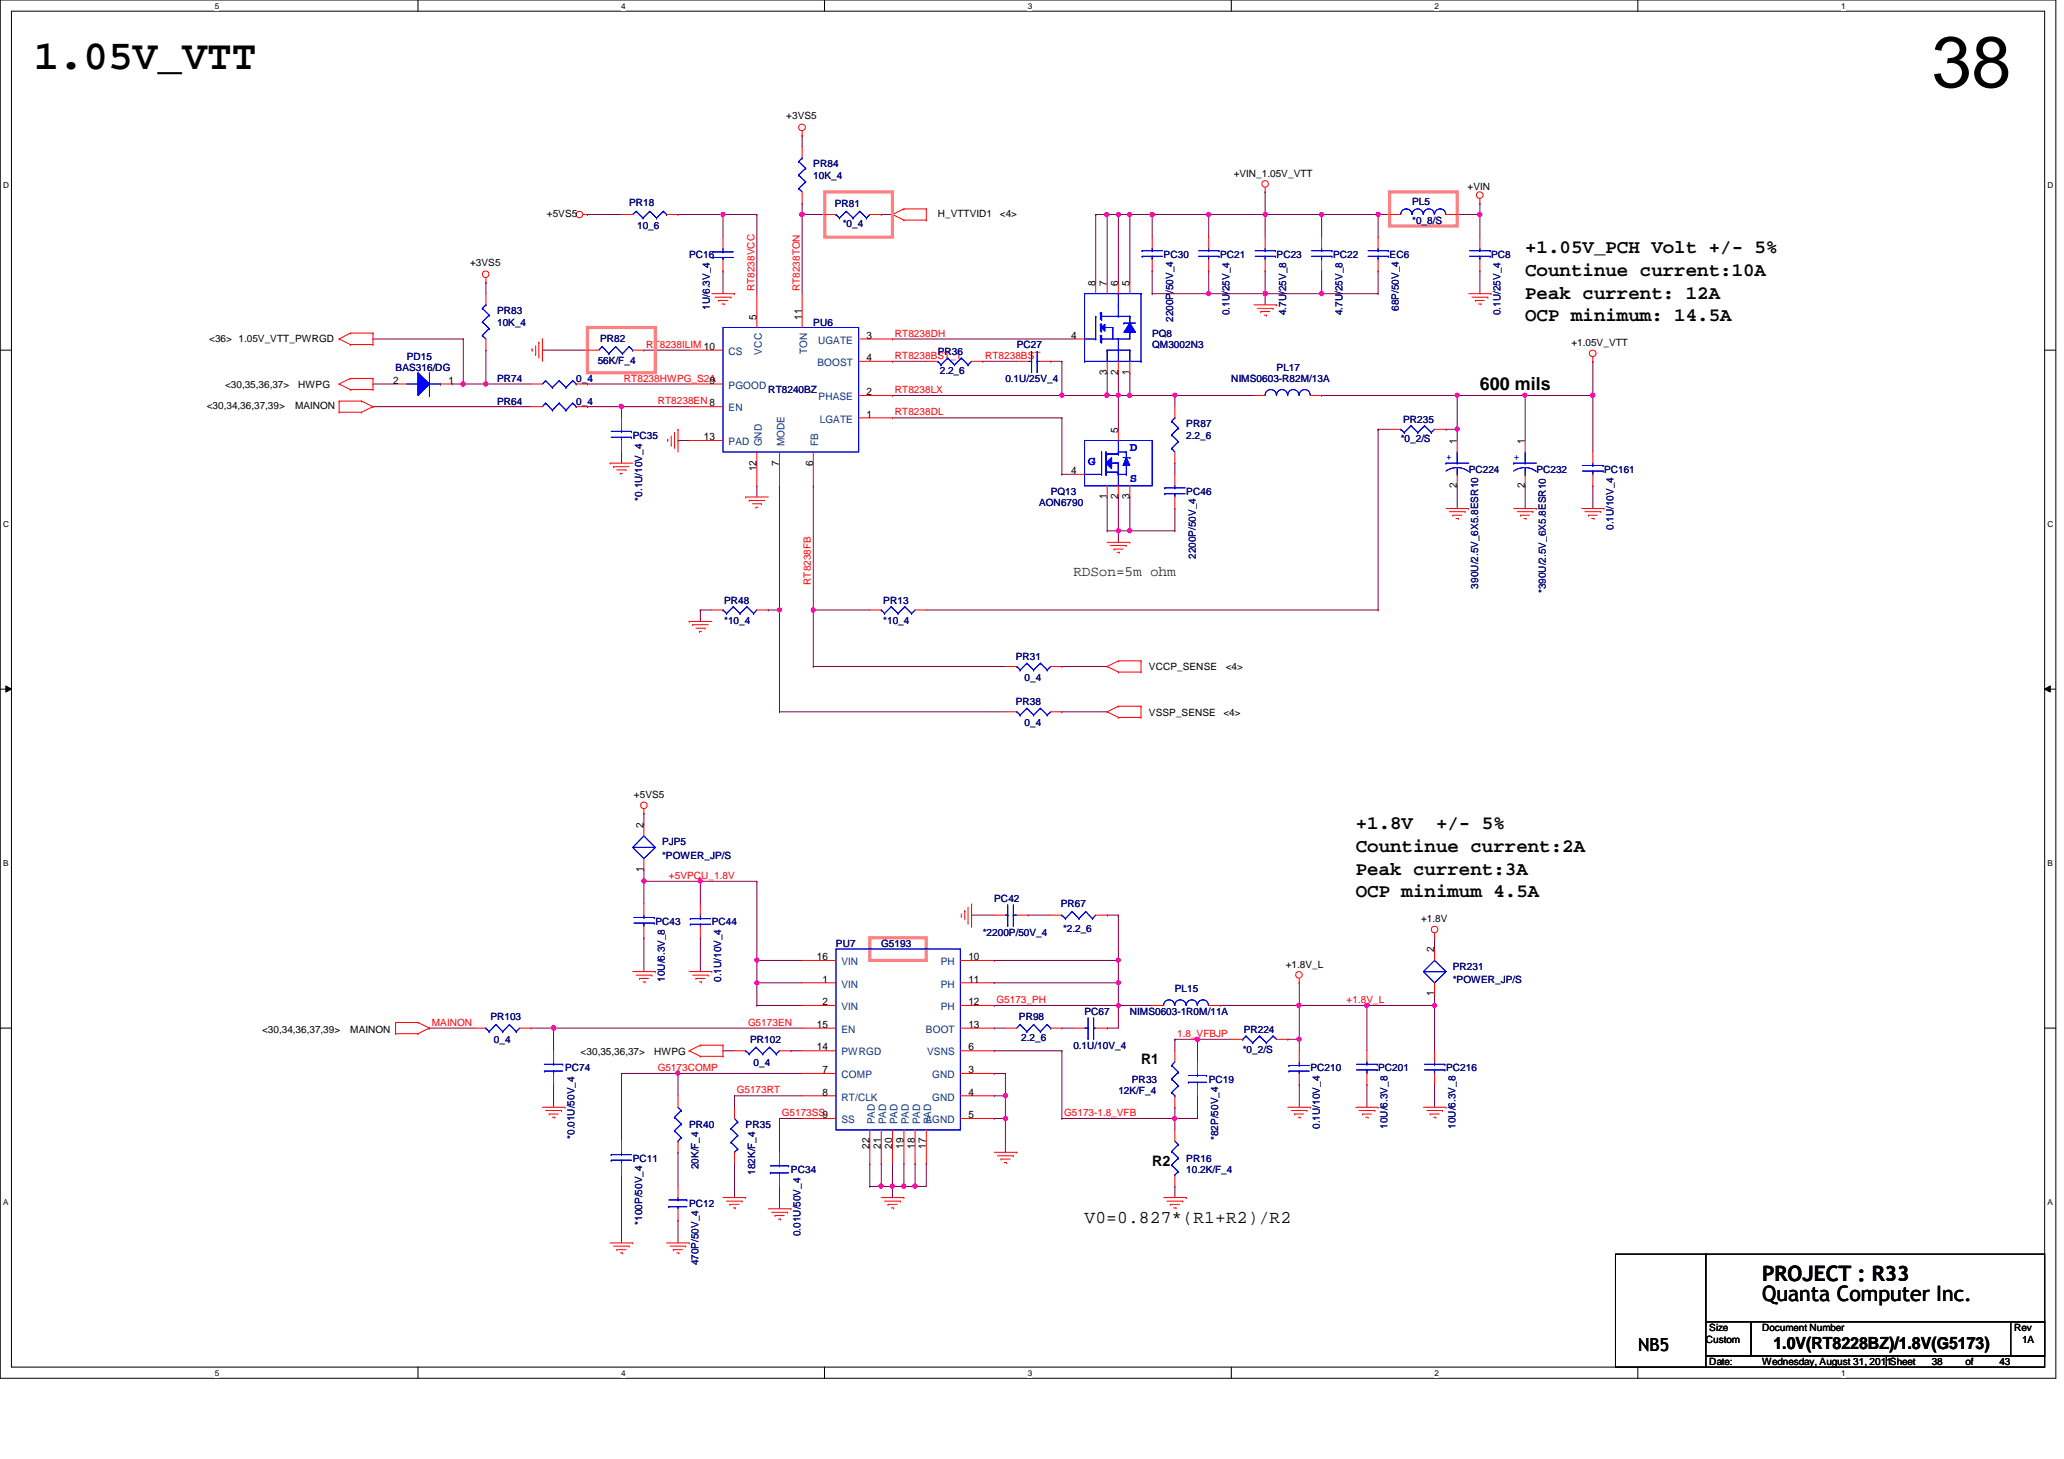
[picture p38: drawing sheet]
<svg xmlns="http://www.w3.org/2000/svg" width="297mm" height="210mm" viewBox="0 0 297 210" stroke-linecap="round" stroke-linejoin="round" font-family="sans-serif">
<defs><g id="words">
<text font-size="10.4" x="278" y="12.5">38</text>
<text font-size="6" x="4.9" y="9.9">1.05V_VTT</text>
<g font-size="3">
<text x="253.6" y="184.2">PROJECT : R33</text>
<text x="253.6" y="187.2">Quanta Computer Inc.</text>
</g>
<g font-size="2.8">
<text x="219.5" y="36.4">+1.05V_PCH Volt +/- 5%</text>
<text x="219.5" y="39.7">Countinue current:10A</text>
<text x="219.5" y="43">Peak current: 12A</text>
<text x="219.5" y="46.2">OCP minimum: 14.5A</text>
<text x="195.1" y="119.3">+1.8V</text>
<text x="206.7" y="119.3">+/- 5%</text>
<text x="195.1" y="122.6">Countinue current:2A</text>
<text x="195.1" y="125.9">Peak current:3A</text>
<text x="195.1" y="129.1">OCP minimum 4.5A</text>
</g>
<g font-size="2.6">
<text x="213" y="56">600 mils</text>
<text x="156.1" y="176">V0=0.827*(R1+R2)/R2</text>
<text x="235.8" y="194.3">NB5</text>
</g>
<text font-size="2.4" x="255.2" y="194.1">1.0V(RT8228BZ)/1.8V(G5173)</text>
<text font-size="2.1" fill="#008000" x="154.5" y="82.9">RDSon=5m ohm</text>
<g font-size="2.1">
<text x="164.2" y="153.1">R1</text>
<text x="165.8" y="167.7">R2</text>
</g>
<g font-size="1.8" fill="#00f">
<text x="162.6" y="64.9">D</text>
<text x="156.6" y="66.8">G</text>
<text x="162.6" y="69.3">S</text>
</g>
<g font-size="1.5">
<text x="157.6" y="41.1" transform="rotate(-90 157.6 41.1)">8</text>
<text x="159.3" y="41.1" transform="rotate(-90 159.3 41.1)">7</text>
<text x="160.9" y="41.1" transform="rotate(-90 160.9 41.1)">6</text>
<text x="162.6" y="41.1" transform="rotate(-90 162.6 41.1)">5</text>
<text x="108.9" y="46" transform="rotate(-90 108.9 46)">5</text>
<text x="115.4" y="46" transform="rotate(-90 115.4 46)">11</text>
<text x="124.7" y="48.7">3</text>
<text x="124.7" y="51.9">4</text>
<text x="154.1" y="48.7">4</text>
<text x="159.3" y="53.9" transform="rotate(-90 159.3 53.9)">3</text>
<text x="160.9" y="53.9" transform="rotate(-90 160.9 53.9)">2</text>
<text x="162.6" y="53.9" transform="rotate(-90 162.6 53.9)">1</text>
<text x="56.6" y="55.2">2</text>
<text x="64.6" y="55.2">1</text>
<text x="102.1" y="55.2">9</text>
<text x="124.7" y="56.9">2</text>
<text x="101.3" y="63.3">13</text>
<text x="124.7" y="60.1">1</text>
<text x="160.9" y="62.2" transform="rotate(-90 160.9 62.2)">5</text>
<text x="209.7" y="63.9" transform="rotate(-90 209.7 63.9)">1</text>
<text x="219.5" y="63.9" transform="rotate(-90 219.5 63.9)">1</text>
<text x="108.9" y="67.8" transform="rotate(-90 108.9 67.8)">12</text>
<text x="112.1" y="67" transform="rotate(-90 112.1 67)">7</text>
<text x="117" y="67" transform="rotate(-90 117 67)">6</text>
<text x="154.1" y="68.2">4</text>
<text x="159.3" y="71.8" transform="rotate(-90 159.3 71.8)">1</text>
<text x="160.9" y="71.8" transform="rotate(-90 160.9 71.8)">2</text>
<text x="162.6" y="71.8" transform="rotate(-90 162.6 71.8)">3</text>
<text x="209.7" y="70.2" transform="rotate(-90 209.7 70.2)">2</text>
<text x="219.5" y="70.2" transform="rotate(-90 219.5 70.2)">2</text>
<text x="92.6" y="119.1" transform="rotate(-90 92.6 119.1)">2</text>
<text x="92.6" y="125.5" transform="rotate(-90 92.6 125.5)">1</text>
<text x="206.4" y="137" transform="rotate(-90 206.4 137)">2</text>
<text x="117.6" y="138.1">16</text>
<text x="118.4" y="141.4">1</text>
<text x="139.4" y="141.4">11</text>
<text x="139.4" y="138.1">10</text>
<text x="206.4" y="143.3" transform="rotate(-90 206.4 143.3)">1</text>
<text x="117.6" y="147.9">15</text>
<text x="118.4" y="144.6">2</text>
<text x="139.4" y="147.9">13</text>
<text x="139.4" y="144.6">12</text>
<text x="117.6" y="151.1">14</text>
<text x="118.4" y="154.4">7</text>
<text x="139.4" y="151.1">6</text>
<text x="139.4" y="154.4">3</text>
<text x="118.4" y="157.6">8</text>
<text x="139.4" y="157.6">4</text>
<text x="139.4" y="160.9">5</text>
<text x="125.1" y="165.3" transform="rotate(-90 125.1 165.3)">22</text>
<text x="126.8" y="165.3" transform="rotate(-90 126.8 165.3)">21</text>
<text x="128.4" y="165.3" transform="rotate(-90 128.4 165.3)">20</text>
<text x="130" y="165.3" transform="rotate(-90 130 165.3)">19</text>
<text x="131.7" y="165.3" transform="rotate(-90 131.7 165.3)">18</text>
<text x="133.3" y="165.3" transform="rotate(-90 133.3 165.3)">17</text>
</g>
<g font-size="1.5" fill="#004080">
<text x="104.9" y="51.1">CS</text>
<text x="109.6" y="51" transform="rotate(-90 109.6 51)">VCC</text>
<text x="116.2" y="51" transform="rotate(-90 116.2 51)">TON</text>
<text x="117.6" y="52.7">BOOST</text>
<text x="117.7" y="49.4">UGATE</text>
<text x="104.9" y="55.9">PGOOD</text>
<text x="104.9" y="59.2">EN</text>
<text x="117.8" y="57.6">PHASE</text>
<text x="104.9" y="64.1">PAD</text>
<text x="109.6" y="64.2" transform="rotate(-90 109.6 64.2)">GND</text>
<text x="112.9" y="64.2" transform="rotate(-90 112.9 64.2)">MODE</text>
<text x="117.8" y="64.2" transform="rotate(-90 117.8 64.2)">FB</text>
<text x="118" y="60.8">LGATE</text>
<text x="121.1" y="138.9">VIN</text>
<text x="121.1" y="142.1">VIN</text>
<text x="135.4" y="142.1">PH</text>
<text x="135.4" y="138.9">PH</text>
<text x="121.1" y="145.3">VIN</text>
<text x="121.1" y="148.6">EN</text>
<text x="133.3" y="148.6">BOOT</text>
<text x="135.4" y="145.3">PH</text>
<text x="121.1" y="151.8">PWRGD</text>
<text x="121.1" y="155.1">COMP</text>
<text x="133.4" y="151.8">VSNS</text>
<text x="134.2" y="155.1">GND</text>
<text x="121.1" y="158.3">RT/CLK</text>
<text x="121.1" y="161.6">SS</text>
<text x="125.9" y="161.8" transform="rotate(-90 125.9 161.8)">PAD</text>
<text x="127.5" y="161.8" transform="rotate(-90 127.5 161.8)">PAD</text>
<text x="129.2" y="161.8" transform="rotate(-90 129.2 161.8)">PAD</text>
<text x="130.8" y="161.8" transform="rotate(-90 130.8 161.8)">PAD</text>
<text x="132.4" y="161.8" transform="rotate(-90 132.4 161.8)">PAD</text>
<text x="133.2" y="161.6">AGND</text>
<text x="134" y="161.8" transform="rotate(-90 134 161.8)">PAD</text>
<text x="134.2" y="158.3">GND</text>
</g>
<g font-size="1.4">
<text x="113.2" y="17.1">+3VS5</text>
<text x="177.5" y="25.4">+VIN_1.05V_VTT</text>
<text x="211.2" y="27.3">+VIN</text>
<text x="78.7" y="31.2">+5VS5</text>
<text x="135" y="31.2">H_VTTVID1</text>
<text x="143.9" y="31.2">&lt;4&gt;</text>
<text x="67.6" y="38.2">+3VS5</text>
<text x="30.1" y="49.1">&lt;36&gt; 1.05V_VTT_PWRGD</text>
<text x="226.1" y="49.8">+1.05V_VTT</text>
<text x="29.8" y="58.9">&lt;30,34,36,37,39&gt;</text>
<text x="32.4" y="55.8">&lt;30,35,36,37&gt;</text>
<text x="42.5" y="58.9">MAINON</text>
<text x="42.9" y="55.8">HWPG</text>
<text x="165.4" y="96.4">VCCP_SENSE</text>
<text x="176.4" y="96.4">&lt;4&gt;</text>
<text x="165.4" y="103">VSSP_SENSE</text>
<text x="176.1" y="103">&lt;4&gt;</text>
<text x="91.2" y="114.8">+5VS5</text>
<text x="204.5" y="132.7">+1.8V</text>
<text x="185" y="139.2">+1.8V_L</text>
<text x="37.7" y="148.6">&lt;30,34,36,37,39&gt;</text>
<text x="50.4" y="148.6">MAINON</text>
<text x="83.6" y="151.7">&lt;30,35,36,37&gt;</text>
<text x="94.1" y="151.7">HWPG</text>
<text x="246" y="191.5">Size</text>
<text x="253.6" y="191.5">Document Number</text>
<text x="289.9" y="191.5">Rev</text>
<text x="245.5" y="193.2">Custom</text>
<text x="246" y="196.4">Date:</text>
<text x="253.6" y="196.4">Wednesday, August 31, 2011Sheet</text>
<text x="278" y="196.4">38</text>
<text x="282.9" y="196.4">of</text>
<text x="287.7" y="196.4">43</text>
<text x="291" y="193.2">1A</text>
</g>
<g font-size="1.4" fill="#000080">
<text x="90.5" y="29.6">PR18</text>
<text x="117" y="24.1">PR84</text>
<text x="117" y="25.7">10K_4</text>
<text x="120.1" y="29.8">PR81</text>
<text x="203.2" y="29.5">PL5</text>
<text x="91.7" y="32.9">10_6</text>
<text x="121.3" y="32.7">*0_4</text>
<text x="203.2" y="32.2">*0_8/S</text>
<text x="99.2" y="37.1">PC16</text>
<text x="167.5" y="37.1">PC30</text>
<text x="175.6" y="37.1">PC21</text>
<text x="183.7" y="37.1">PC23</text>
<text x="191.9" y="37.1">PC22</text>
<text x="200" y="37.1">EC6</text>
<text x="214.6" y="37.1">PC8</text>
<text x="71.5" y="45.2">PR83</text>
<text x="71.5" y="46.9">10K_4</text>
<text x="102.1" y="44.5" transform="rotate(-90 102.1 44.5)">1U/6.3V_4</text>
<text x="117" y="46.9">PU6</text>
<text x="168.8" y="46.3" transform="rotate(-90 168.8 46.3)">2200P/50V_4</text>
<text x="177" y="45.3" transform="rotate(-90 177 45.3)">0.1U/25V_4</text>
<text x="185.1" y="45.3" transform="rotate(-90 185.1 45.3)">4.7U/25V_8</text>
<text x="193.2" y="45.3" transform="rotate(-90 193.2 45.3)">4.7U/25V_8</text>
<text x="201.3" y="44.7" transform="rotate(-90 201.3 44.7)">68P/50V_4</text>
<text x="215.9" y="45.3" transform="rotate(-90 215.9 45.3)">0.1U/25V_4</text>
<text x="56.9" y="53.3">BAS316/DG</text>
<text x="58.5" y="51.7">PD15</text>
<text x="86" y="52.4">56K/F_4</text>
<text x="86.4" y="49.1">PR82</text>
<text x="135" y="51.1">PR36</text>
<text x="135.3" y="53.8">2.2_6</text>
<text x="146.3" y="50.1">PC27</text>
<text x="165.8" y="48.5">PQ8</text>
<text x="165.8" y="50.1">QM3002N3</text>
<text x="183.7" y="53.3">PL17</text>
<text x="71.5" y="58.3">PR64</text>
<text x="71.5" y="55">PR74</text>
<text x="82.9" y="58.3">0_4</text>
<text x="82.9" y="55">0_4</text>
<text x="110.6" y="56.6">RT8240BZ</text>
<text x="144.7" y="55">0.1U/25V_4</text>
<text x="177.2" y="55">NIMS0603-R82M/13A</text>
<text x="91.1" y="63.1">PC35</text>
<text x="170.7" y="61.5">PR87</text>
<text x="170.7" y="63.1">2.2_6</text>
<text x="201.6" y="63.6">*0_2/S</text>
<text x="201.9" y="60.8">PR235</text>
<text x="151.2" y="71.2">PQ13</text>
<text x="170.7" y="71.2">PC46</text>
<text x="211.4" y="68">PC224</text>
<text x="221.1" y="68">PC232</text>
<text x="230.8" y="68">PC161</text>
<text x="92.4" y="72" transform="rotate(-90 92.4 72)">*0.1U/10V_4</text>
<text x="149.6" y="72.9">AON6790</text>
<text x="232.2" y="76.2" transform="rotate(-90 232.2 76.2)">0.1U/10V_4</text>
<text x="172.1" y="80.4" transform="rotate(-90 172.1 80.4)">2200P/50V_4</text>
<text x="104.2" y="86.8">PR48</text>
<text x="104.2" y="89.8">*10_4</text>
<text x="127.1" y="86.8">PR13</text>
<text x="127.1" y="89.8">*10_4</text>
<text x="212.7" y="84.7" transform="rotate(-90 212.7 84.7)">390U/2.5V_6X5.8ESR10</text>
<text x="222.5" y="85.3" transform="rotate(-90 222.5 85.3)">*390U/2.5V_6X5.8ESR10</text>
<text x="146.2" y="95">PR31</text>
<text x="146.2" y="101.5">PR38</text>
<text x="147.4" y="97.9">0_4</text>
<text x="147.4" y="104.4">0_4</text>
<text x="95.3" y="121.6">PJP5</text>
<text x="95.3" y="123.6">*POWER_JP/S</text>
<text x="143.1" y="129.8">PC42</text>
<text x="152.7" y="130.4">PR67</text>
<text x="94.3" y="133">PC43</text>
<text x="102.4" y="133">PC44</text>
<text x="120.3" y="136.3">PU7</text>
<text x="126.8" y="136.3">G5193</text>
<text x="141.4" y="134.6">*2200P/50V_4</text>
<text x="153" y="134.2">*2.2_6</text>
<text x="95.7" y="141.3" transform="rotate(-90 95.7 141.3)">10U/6.3V_8</text>
<text x="103.8" y="141.3" transform="rotate(-90 103.8 141.3)">0.1U/10V_4</text>
<text x="169.1" y="142.7">PL15</text>
<text x="209.1" y="139.5">PR231</text>
<text x="209.1" y="141.5">*POWER_JP/S</text>
<text x="70.6" y="146.8">PR103</text>
<text x="146.6" y="146.8">PR98</text>
<text x="147" y="149.8">2.2_6</text>
<text x="156.1" y="146">PC67</text>
<text x="162.6" y="146">NIMS0603-1R0M/11A</text>
<text x="179" y="148.6">PR224</text>
<text x="71.1" y="150.1">0_4</text>
<text x="81.3" y="154.1">PC74</text>
<text x="107.9" y="150.1">PR102</text>
<text x="108.5" y="153.3">0_4</text>
<text x="154.5" y="150.9">0.1U/10V_4</text>
<text x="162.9" y="155.8">PR33</text>
<text x="173.9" y="155.8">PC19</text>
<text x="178.9" y="151.6">*0_2/S</text>
<text x="188.6" y="154.1">PC210</text>
<text x="198.3" y="154.1">PC201</text>
<text x="208.1" y="154.1">PC216</text>
<text x="160.9" y="157.4">12K/F_4</text>
<text x="82.7" y="163.8" transform="rotate(-90 82.7 163.8)">*0.01U/50V_4</text>
<text x="91.1" y="167.1">PC11</text>
<text x="99.2" y="162.3">PR40</text>
<text x="107.3" y="162.3">PR35</text>
<text x="170.7" y="167.1">PR16</text>
<text x="175.3" y="164" transform="rotate(-90 175.3 164)">*82P/50V_4</text>
<text x="189.9" y="162.4" transform="rotate(-90 189.9 162.4)">0.1U/10V_4</text>
<text x="199.7" y="162.4" transform="rotate(-90 199.7 162.4)">10U/6.3V_8</text>
<text x="209.5" y="162.4" transform="rotate(-90 209.5 162.4)">10U/6.3V_8</text>
<text x="99.2" y="173.7">PC12</text>
<text x="100.5" y="168.2" transform="rotate(-90 100.5 168.2)">20K/F_4</text>
<text x="108.7" y="169" transform="rotate(-90 108.7 169)">182K/F_4</text>
<text x="113.8" y="168.8">PC34</text>
<text x="170.7" y="168.8">10.2K/F_4</text>
<text x="92.4" y="176.2" transform="rotate(-90 92.4 176.2)">*100P/50V_4</text>
<text x="115.2" y="177.8" transform="rotate(-90 115.2 177.8)">0.01U/50V_4</text>
<text x="100.5" y="182" transform="rotate(-90 100.5 182)">470P/50V_4</text>
</g>
<g font-size="1.4" fill="#f00">
<text x="108.6" y="41.9" transform="rotate(-90 108.6 41.9)">RT8238VCC</text>
<text x="115.1" y="41.9" transform="rotate(-90 115.1 41.9)">RT8238TON</text>
<text x="93" y="50">RT8238ILIM 10</text>
<text x="128.8" y="51.6">RT8238BST_1</text>
<text x="128.8" y="48.4">RT8238DH</text>
<text x="141.8" y="51.6">RT8238BST</text>
<text x="89.8" y="54.9">RT8238HWPG_S2A</text>
<text x="94.7" y="58.2">RT8238EN 8</text>
<text x="128.8" y="59.8">RT8238DL</text>
<text x="128.8" y="56.6">RT8238LX</text>
<text x="116.7" y="84.2" transform="rotate(-90 116.7 84.2)">RT8238FB</text>
<text x="96.3" y="126.4">+5VPCU_1.8V</text>
<text x="62.1" y="147.6">MAINON</text>
<text x="107.7" y="147.6">G5173EN</text>
<text x="143.4" y="144.3">G5173_PH</text>
<text x="169.4" y="149.2">1.8_VFBJP</text>
<text x="193.8" y="144.3">+1.8V_L</text>
<text x="94.7" y="154.1">G5173COMP</text>
<text x="106" y="157.3">G5173RT</text>
<text x="112.5" y="160.6">G5173SS9</text>
<text x="153.2" y="160.6">G5173-1.8_VFB</text>
</g>
<g font-size="1.4" fill="#00f">
<text x="208.1" y="66.2">+</text>
<text x="217.8" y="66.2">+</text>
</g>
<g font-size="1.2">
<text x="30.9" y="1.2">5</text>
<text x="89.4" y="1.2">4</text>
<text x="147.9" y="1.2">3</text>
<text x="206.5" y="1.2">2</text>
<text x="265" y="1.2">1</text>
<text x=".5" y="27.1">D</text>
<text x="294.7" y="27.1">D</text>
<text x=".5" y="75.8">C</text>
<text x="294.7" y="75.8">C</text>
<text x=".5" y="124.6">B</text>
<text x="294.7" y="124.6">B</text>
<text x=".5" y="173.4">A</text>
<text x="294.7" y="173.4">A</text>
<text x="30.9" y="197.9">5</text>
<text x="89.4" y="197.9">4</text>
<text x="147.9" y="197.9">3</text>
<text x="206.5" y="197.9">2</text>
<text x="265" y="197.9">1</text>
</g>
</g></defs>
<path d="M0 0h295.9v198.3h-295.9zM1.6 1.6h292.7v195.1h-292.7z" fill="none" stroke="#000" stroke-width=".14"/>
<g fill="#fff">
<path d="M30.9 .2h.6v1.3h-.6z"/>
<path d="M30.9 196.8h.6v1.4h-.6z"/>
</g>
<path d="M60.2 0v1.6M60.2 196.7v1.6" fill="none" stroke="#000" stroke-width=".14"/>
<g fill="#fff">
<path d="M89.4 .2h.6v1.3h-.6z"/>
<path d="M89.4 196.8h.6v1.4h-.6z"/>
</g>
<path d="M118.7 0v1.6M118.7 196.7v1.6" fill="none" stroke="#000" stroke-width=".14"/>
<g fill="#fff">
<path d="M147.9 .2h.6v1.3h-.6z"/>
<path d="M147.9 196.8h.6v1.4h-.6z"/>
</g>
<path d="M177.2 0v1.6M177.2 196.7v1.6" fill="none" stroke="#000" stroke-width=".14"/>
<g fill="#fff">
<path d="M206.5 .2h.5v1.3h-.5z"/>
<path d="M206.5 196.8h.5v1.4h-.5z"/>
</g>
<path d="M235.7 0v1.6M235.7 196.7v1.6" fill="none" stroke="#000" stroke-width=".14"/>
<g fill="#fff">
<path d="M265 .2h.6v1.3h-.6z"/>
<path d="M265 196.8h.6v1.4h-.6z"/>
<path d="M.5 26h.8v1.3h-.8z"/>
<path d="M294.7 26h.8v1.3h-.8z"/>
<path d="M.5 74.8h.8v1.3h-.8z"/>
<path d="M294.7 74.8h.8v1.3h-.8z"/>
</g>
<path d="M0 50.4h1.6M294.3 50.4h1.6" fill="none" stroke="#000" stroke-width=".14"/>
<g fill="#fff">
<path d="M.5 123.5h.7v1.3h-.7z"/>
<path d="M294.7 123.5h.7v1.3h-.7z"/>
</g>
<path d="M0 99.1h1.6M.8 98.7l.8 .4-.8 .5zM294.3 99.1l.8-.4v.9zM294.3 99.1h1.6" fill="none" stroke="#000" stroke-width=".14"/>
<path d="M.8 98.7l.8 .4-.8 .5zM294.3 99.1l.8-.4v.9z" fill="#000"/>
<g fill="#fff">
<path d="M.5 172.3h.7v1.3h-.7z"/>
<path d="M294.7 172.3h.7v1.3h-.7z"/>
</g>
<path d="M0 147.9h1.6M294.3 147.9h1.6" fill="none" stroke="#000" stroke-width=".14"/>
<path d="M169.1 149.5h.1M169.1 149.5h8.1M172.3 157.6h.1M172.3 149.5h.1M172.3 149.5v3.3M172.3 157.6v3.3h-3.2M169.1 160.9h.1" fill="none" stroke="#800040" stroke-width=".14"/>
<circle cx="172.3" cy="149.5" r=".31" fill="#f0f"/>
<circle cx="172.3" cy="149.5" r=".31" fill="none" stroke="#f0f" stroke-width=".14"/>
<path d="M169.1 149.5h.1M169.1 149.5v1.7M185.3 149.5h.1M185.3 149.5h1.7" fill="none" stroke="#800040" stroke-width=".14"/>
<circle cx="186.9" cy="149.5" r=".3" fill="#f0f"/>
<circle cx="186.9" cy="149.5" r=".3" fill="none" stroke="#f0f" stroke-width=".14"/>
<path d="M61.8 147.9h.1M61.8 147.9h6.5M187 149.5h.1M187 141.4h.1M187 156h.1M187 141.4v3.3M187 149.5v1.7M187 156v3.3M126.8 170.7h.1M126.8 170.7h1.6M130.1 167.4h.1M130.1 167.4v3.3" fill="none" stroke="#800040" stroke-width=".14"/>
<circle cx="130" cy="170.6" r=".3" fill="#f0f"/>
<circle cx="130" cy="170.6" r=".3" fill="none" stroke="#f0f" stroke-width=".14"/>
<path d="M143.1 147.9h.1M143.1 141.4h.1M143.1 147.9h1.6M143.1 141.4h17.8M133.3 167.4h.1M133.3 167.4v3.3" fill="none" stroke="#800040" stroke-width=".14"/>
<circle cx="160.9" cy="141.4" r=".3" fill="#f0f"/>
<circle cx="160.9" cy="141.4" r=".3" fill="none" stroke="#f0f" stroke-width=".14"/>
<path d="M160.9 141.4h.1M160.9 141.4v3.3M152.8 160.9h.1M152.8 160.9h16.3" fill="none" stroke="#800040" stroke-width=".14"/>
<circle cx="169.1" cy="160.9" r=".3" fill="#f0f"/>
<circle cx="169.1" cy="160.9" r=".3" fill="none" stroke="#f0f" stroke-width=".14"/>
<path d="M169.1 159.3h.1M169.1 159.3v1.6M196.7 144.7h.1M206.5 143h.1M206.5 143v1.7h-9.8" fill="none" stroke="#800040" stroke-width=".14"/>
<circle cx="206.5" cy="144.6" r=".3" fill="#f0f"/>
<circle cx="206.5" cy="144.6" r=".3" fill="none" stroke="#f0f" stroke-width=".14"/>
<circle cx="196.7" cy="144.6" r=".31" fill="#f0f"/>
<circle cx="196.7" cy="144.6" r=".31" fill="none" stroke="#f0f" stroke-width=".14"/>
<path d="M89.4 154.4h.1M89.4 154.4h8.2M160.9 144.7h.1M160.9 144.7h4.9" fill="none" stroke="#800040" stroke-width=".14"/>
<circle cx="97.5" cy="154.4" r=".3" fill="#f0f"/>
<circle cx="97.5" cy="154.4" r=".3" fill="none" stroke="#f0f" stroke-width=".14"/>
<g fill="none" stroke="#800040" stroke-width=".14">
<path d="M89.4 154.4h.1M89.4 154.4v9.8M152.8 147.9h.1M152.8 147.9h1.7M159.3 147.9h.1M160.9 144.7h.1M160.9 144.7v3.2h-1.6M89.4 169h.1M89.4 169v9.8M97.6 175.6h.1M97.6 175.6v3.2M144.7 160.9h.1"/>
<path d="M144.7 160.9v4.9"/>
</g>
<circle cx="144.7" cy="160.9" r=".3" fill="#f0f"/>
<circle cx="144.7" cy="160.9" r=".3" fill="none" stroke="#f0f" stroke-width=".14"/>
<path d="M143.1 157.6h.1M143.1 154.4h.1M143.1 157.6h1.6M143.1 154.4h1.6M144.7 154.4h.1M144.7 157.6h.1M144.7 154.4v6.5h-1.6M143.1 160.9h.1" fill="none" stroke="#800040" stroke-width=".14"/>
<circle cx="144.7" cy="157.6" r=".3" fill="#f0f"/>
<circle cx="144.7" cy="157.6" r=".3" fill="none" stroke="#f0f" stroke-width=".14"/>
<path d="M92.7 126.8h.1M92.7 126.8v3.2M128.4 170.7h.1M128.4 170.7v1.6" fill="none" stroke="#800040" stroke-width=".14"/>
<circle cx="128.4" cy="170.6" r=".3" fill="#f0f"/>
<circle cx="128.4" cy="170.6" r=".3" fill="none" stroke="#f0f" stroke-width=".14"/>
<path d="M143.1 138.2h.1M143.1 138.2h17.8" fill="none" stroke="#800040" stroke-width=".14"/>
<circle cx="160.9" cy="138.1" r=".3" fill="#f0f"/>
<circle cx="160.9" cy="138.1" r=".3" fill="none" stroke="#f0f" stroke-width=".14"/>
<path d="M143.1 144.7h.1M143.1 144.7h17.8" fill="none" stroke="#800040" stroke-width=".14"/>
<circle cx="160.9" cy="144.6" r=".3" fill="#f0f"/>
<circle cx="160.9" cy="144.6" r=".3" fill="none" stroke="#f0f" stroke-width=".14"/>
<g fill="none" stroke="#800040" stroke-width=".14">
<path d="M79.7 147.9h.1M79.7 147.9h35.7M97.6 154.4h.1M97.6 154.4v3.2M105.7 157.6h.1M105.7 157.6h9.7M105.7 157.6v1.7M97.6 165.8h.1M97.6 165.8v4.9M105.7 167.4h.1M105.7 167.4v4.9M112.2 170.7h.1"/>
<path d="M112.2 160.9h.1M112.2 160.9v4.9M112.2 170.7v3.2M112.2 160.9h3.2"/>
</g>
<circle cx="79.7" cy="147.9" r=".31" fill="#f0f"/>
<circle cx="79.7" cy="147.9" r=".31" fill="none" stroke="#f0f" stroke-width=".14"/>
<path d="M92.7 134.9h.1M92.7 126.8h.1M92.7 126.8h16.2M92.7 134.9v4.9M100.8 126.8h.1M100.8 126.8v3.2" fill="none" stroke="#800040" stroke-width=".14"/>
<circle cx="100.8" cy="126.7" r=".3" fill="#f0f"/>
<circle cx="100.8" cy="126.7" r=".3" fill="none" stroke="#f0f" stroke-width=".14"/>
<path d="M100.8 134.9h.1M100.8 134.9v4.9M108.9 141.4h.1M108.9 141.4h6.5" fill="none" stroke="#800040" stroke-width=".14"/>
<circle cx="108.9" cy="141.4" r=".3" fill="#f0f"/>
<circle cx="108.9" cy="141.4" r=".3" fill="none" stroke="#f0f" stroke-width=".14"/>
<path d="M108.9 126.8h.1M108.9 138.2h.1M108.9 126.8v17.9M108.9 138.2h6.5M79.7 156h.1M79.7 156v3.3M108.9 144.7h.1M108.9 141.4h.1M108.9 144.7h6.5" fill="none" stroke="#800040" stroke-width=".14"/>
<circle cx="108.9" cy="138.1" r=".3" fill="#f0f"/>
<circle cx="108.9" cy="138.1" r=".3" fill="none" stroke="#f0f" stroke-width=".14"/>
<g fill="none" stroke="#800040" stroke-width=".14">
<path d="M92.7 117h.1M92.7 117v1.7M76.4 147.9h.1M76.4 147.9h3.3M79.7 147.9h.1M79.7 147.9v3.3M187 144.7h.1M187 144.7h9.7M196.7 144.7h.1M196.7 144.7v6.5M206.5 144.7h.1M206.5 144.7v6.5"/>
<path d="M169.1 160.9h.1M169.1 170.7h.1M169.1 160.9v1.7M169.1 170.7v1.6"/>
</g>
<circle cx="196.7" cy="144.6" r=".31" fill="#f0f"/>
<circle cx="196.7" cy="144.6" r=".31" fill="none" stroke="#f0f" stroke-width=".14"/>
<circle cx="186.9" cy="144.6" r=".3" fill="#f0f"/>
<circle cx="186.9" cy="144.6" r=".3" fill="none" stroke="#f0f" stroke-width=".14"/>
<path d="M175.6 144.7h.1M175.6 144.7h11.4M131.7 167.4h.1M131.7 170.7h.1M131.7 167.4v3.3M131.7 170.7h1.6" fill="none" stroke="#800040" stroke-width=".14"/>
<circle cx="131.7" cy="170.6" r=".31" fill="#f0f"/>
<circle cx="131.7" cy="170.6" r=".31" fill="none" stroke="#f0f" stroke-width=".14"/>
<path d="M126.8 167.4h.1M126.8 167.4v3.3" fill="none" stroke="#800040" stroke-width=".14"/>
<circle cx="126.8" cy="170.6" r=".3" fill="#f0f"/>
<circle cx="126.8" cy="170.6" r=".3" fill="none" stroke="#f0f" stroke-width=".14"/>
<path d="M92.7 125.1h.1M92.7 125.1v1.7M160.9 138.2h.1M160.9 138.2v3.2M125.2 167.4h.1M125.2 167.4v3.3M128.4 167.4h.1M128.4 167.4v3.3" fill="none" stroke="#800040" stroke-width=".14"/>
<circle cx="92.7" cy="126.7" r=".3" fill="#f0f"/>
<circle cx="92.7" cy="126.7" r=".3" fill="none" stroke="#f0f" stroke-width=".14"/>
<g fill="none" stroke="#800040" stroke-width=".14">
<path d="M115.4 19.5h.1M115.4 19.5v1.6M104.1 30.9h.1M104.1 30.9v3.2M112.2 69.9h.1M112.2 69.9v17.9h-1.6M117 69.9h.1M117 69.9v17.9M100.8 87.8h.1M100.8 87.8h1.6M110.6 87.8h.1M117 87.8h.1"/>
<path d="M117 87.8h8.2M133.3 87.8h65M198.3 87.8h.1M139.8 131.7h.1M139.8 131.7h3.3M148 131.7h.1M148 131.7h3.2M159.3 131.7h.1M159.3 131.7h1.6M160.9 131.7h.1M160.9 131.7v6.5M206.5 134.9h.1"/>
<path d="M206.5 134.9v1.6M97.6 154.4h.1M97.6 154.4h17.8M104.1 151.2h.1M104.1 151.2h1.6M113.8 151.2h.1M113.8 151.2h1.6M143.1 151.2h.1M143.1 151.2h9.7M152.8 151.2h.1M152.8 151.2v9.7M187 144.7h.1"/>
<path d="M187 144.7v4.8M196.7 156h.1M196.7 156v3.3M206.5 156h.1M206.5 156v3.3M125.2 170.7h.1M125.2 170.7h1.6M128.4 170.7h.1M128.4 170.7h3.3M130.1 170.7h.1"/>
</g>
<circle cx="104.1" cy="30.9" r=".3" fill="#f0f"/>
<circle cx="104.1" cy="30.9" r=".3" fill="none" stroke="#f0f" stroke-width=".14"/>
<path d="M104.1 30.9h.1M104.1 30.9h4.8M152.8 56.9h.1M152.8 56.9h6.5" fill="none" stroke="#800040" stroke-width=".14"/>
<circle cx="159.3" cy="56.8" r=".3" fill="#f0f"/>
<circle cx="159.3" cy="56.8" r=".3" fill="none" stroke="#f0f" stroke-width=".14"/>
<circle cx="152.8" cy="56.8" r=".3" fill="#f0f"/>
<circle cx="152.8" cy="56.8" r=".3" fill="none" stroke="#f0f" stroke-width=".14"/>
<path d="M108.9 30.9h.1M108.9 30.9v11.3M182.1 39h.1M182.1 39v3.2M165.8 42.2h.1M165.8 42.2h8.1" fill="none" stroke="#800040" stroke-width=".14"/>
<circle cx="182.1" cy="42.2" r=".31" fill="#f0f"/>
<circle cx="182.1" cy="42.2" r=".31" fill="none" stroke="#f0f" stroke-width=".14"/>
<path d="M162.6 30.9h.1M162.6 30.9h3.2M84.5 58.5h.1M84.5 58.5h4.9M128.4 52h.1M128.4 48.8h.1M128.4 52h4.9M128.4 48.8h26.1M190.2 56.9h.1M190.2 56.9h19.5" fill="none" stroke="#800040" stroke-width=".14"/>
<circle cx="165.8" cy="30.9" r=".3" fill="#f0f"/>
<circle cx="165.8" cy="30.9" r=".3" fill="none" stroke="#f0f" stroke-width=".14"/>
<path d="M89.4 58.5h.1M89.4 58.5h9.8M160.9 56.9h.1M160.9 56.9v4.9M162.6 53.6h.1M162.6 53.6v3.3M182.1 42.2h.1M182.1 42.2v1.7M159.3 76.4h.1M159.3 76.4h1.6M162.6 71.5h.1M162.6 71.5v4.9" fill="none" stroke="#800040" stroke-width=".14"/>
<circle cx="89.4" cy="58.5" r=".31" fill="#f0f"/>
<circle cx="89.4" cy="58.5" r=".31" fill="none" stroke="#f0f" stroke-width=".14"/>
<path d="M53.7 58.5h.1M53.7 58.5h22.7M209.7 61.8h.1M209.7 61.8v1.6" fill="none" stroke="#800040" stroke-width=".14"/>
<circle cx="209.7" cy="61.7" r=".3" fill="#f0f"/>
<circle cx="209.7" cy="61.7" r=".3" fill="none" stroke="#f0f" stroke-width=".14"/>
<path d="M160.9 30.9h.1M160.9 30.9v9.7M173.9 30.9h.1M173.9 30.9v3.2M159.3 53.6h.1M159.3 53.6v3.3M152.8 68.2h.1M152.8 68.2h1.7" fill="none" stroke="#800040" stroke-width=".14"/>
<circle cx="160.9" cy="30.9" r=".3" fill="#f0f"/>
<circle cx="160.9" cy="30.9" r=".3" fill="none" stroke="#f0f" stroke-width=".14"/>
<path d="M159.3 56.9h.1M160.9 53.6h.1M160.9 53.6v3.3h-1.6M159.3 71.5h.1M159.3 71.5v4.9M209.7 69.9h.1M209.7 69.9v3.3" fill="none" stroke="#800040" stroke-width=".14"/>
<circle cx="160.9" cy="56.8" r=".3" fill="#f0f"/>
<circle cx="160.9" cy="56.8" r=".3" fill="none" stroke="#f0f" stroke-width=".14"/>
<circle cx="159.3" cy="56.8" r=".3" fill="#f0f"/>
<circle cx="159.3" cy="56.8" r=".3" fill="none" stroke="#f0f" stroke-width=".14"/>
<path d="M173.9 42.2h.1M173.9 42.2h8.2" fill="none" stroke="#800040" stroke-width=".14"/>
<circle cx="173.9" cy="42.2" r=".31" fill="#f0f"/>
<circle cx="173.9" cy="42.2" r=".31" fill="none" stroke="#f0f" stroke-width=".14"/>
<path d="M160.9 76.4h.1M160.9 71.5h.1M160.9 71.5v6.5" fill="none" stroke="#800040" stroke-width=".14"/>
<circle cx="160.9" cy="76.4" r=".3" fill="#f0f"/>
<circle cx="160.9" cy="76.4" r=".3" fill="none" stroke="#f0f" stroke-width=".14"/>
<path d="M165.8 39h.1M165.8 30.9h.1M165.8 30.9v3.2M165.8 39v3.2M182.1 30.9h.1M182.1 30.9v3.2M169.1 56.9h.1M169.1 56.9h11.4M169.1 73.2h.1M169.1 73.2v3.2" fill="none" stroke="#800040" stroke-width=".14"/>
<circle cx="169.1" cy="56.8" r=".3" fill="#f0f"/>
<circle cx="169.1" cy="56.8" r=".3" fill="none" stroke="#f0f" stroke-width=".14"/>
<g fill="none" stroke="#800040" stroke-width=".14">
<path d="M165.8 30.9h.1M165.8 30.9h8.1M173.9 39h.1M173.9 39v3.2M141.4 52h.1M141.4 52h4.9M160.9 56.9h.1M160.9 56.9h1.7M229.2 56.9h.1M229.2 56.9v8.1M89.4 65h.1M89.4 65v1.6"/>
<path d="M160.9 76.4h.1M160.9 76.4h1.7M229.2 69.9h.1M229.2 69.9v3.3"/>
</g>
<circle cx="173.9" cy="30.9" r=".3" fill="#f0f"/>
<circle cx="173.9" cy="30.9" r=".3" fill="none" stroke="#f0f" stroke-width=".14"/>
<circle cx="165.8" cy="30.9" r=".3" fill="#f0f"/>
<circle cx="165.8" cy="30.9" r=".3" fill="none" stroke="#f0f" stroke-width=".14"/>
<path d="M152.8 52h.1M152.8 52v4.9M182.1 42.2h.1M182.1 42.2h8.1M97.6 63.4h.1M97.6 63.4h1.6M128.4 60.1h.1M128.4 60.1h24.4M152.8 60.1h.1M152.8 60.1v8.1" fill="none" stroke="#800040" stroke-width=".14"/>
<circle cx="190.2" cy="42.2" r=".31" fill="#f0f"/>
<circle cx="190.2" cy="42.2" r=".31" fill="none" stroke="#f0f" stroke-width=".14"/>
<path d="M182.1 30.9h.1M182.1 30.9h8.1" fill="none" stroke="#800040" stroke-width=".14"/>
<circle cx="182.1" cy="30.9" r=".3" fill="#f0f"/>
<circle cx="182.1" cy="30.9" r=".3" fill="none" stroke="#f0f" stroke-width=".14"/>
<g fill="none" stroke="#800040" stroke-width=".14">
<path d="M97.6 30.9h.1M97.6 30.9h6.5M104.1 39h.1M104.1 39v3.2M190.2 30.9h.1M190.2 39h.1M190.2 30.9v3.2M190.2 39v3.2M69.9 55.2h.1M69.9 55.2h6.5M78.1 50.4h.1M78.1 50.4h6.4"/>
<path d="M84.5 55.2h.1M84.5 55.2h14.7M89.4 58.5h.1M89.4 58.5v1.6M128.4 56.9h.1M128.4 56.9h24.4M151.2 52h.1M151.2 52h1.6M108.9 69.9h.1M108.9 69.9v1.6M117 87.8h.1M117 87.8v8.1"/>
</g>
<circle cx="117" cy="87.8" r=".3" fill="#f0f"/>
<circle cx="117" cy="87.8" r=".3" fill="none" stroke="#f0f" stroke-width=".14"/>
<path d="M84.5 30.9h.1M84.5 30.9h4.9M213 39h.1M213 30.9h.1M213 30.9v3.2M213 39v3.2M92.7 50.4h.1M92.7 50.4h6.5" fill="none" stroke="#800040" stroke-width=".14"/>
<circle cx="213" cy="30.9" r=".31" fill="#f0f"/>
<circle cx="213" cy="30.9" r=".31" fill="none" stroke="#f0f" stroke-width=".14"/>
<path d="M173.9 30.9h.1M182.1 27.6h.1M182.1 27.6v3.3h-8.2" fill="none" stroke="#800040" stroke-width=".14"/>
<circle cx="173.9" cy="30.9" r=".3" fill="#f0f"/>
<circle cx="173.9" cy="30.9" r=".3" fill="none" stroke="#f0f" stroke-width=".14"/>
<path d="M112.2 87.8h.1M112.2 87.8v14.6M112.2 102.4h.1M112.2 102.4h32.5" fill="none" stroke="#800040" stroke-width=".14"/>
<circle cx="112.2" cy="87.8" r=".3" fill="#f0f"/>
<circle cx="112.2" cy="87.8" r=".3" fill="none" stroke="#f0f" stroke-width=".14"/>
<path d="M198.3 30.9h.1M198.3 30.9h1.7" fill="none" stroke="#800040" stroke-width=".14"/>
<circle cx="198.3" cy="30.9" r=".3" fill="#f0f"/>
<circle cx="198.3" cy="30.9" r=".3" fill="none" stroke="#f0f" stroke-width=".14"/>
<g fill="none" stroke="#800040" stroke-width=".14">
<path d="M209.7 30.9h.1M213 29.3h.1M213 29.3v1.6h-3.3M209.7 56.9h.1M209.7 56.9v4.9h-1.6M219.5 56.9h.1M219.5 56.9h9.7M198.3 61.8h.1M198.3 61.8h1.7M208.1 61.8h.1M117 95.9h.1M117 95.9h27.7"/>
<path d="M152.8 95.9h.1M152.8 95.9h6.5M152.8 102.4h.1M152.8 102.4h6.5"/>
</g>
<circle cx="229.2" cy="56.8" r=".31" fill="#f0f"/>
<circle cx="229.2" cy="56.8" r=".31" fill="none" stroke="#f0f" stroke-width=".14"/>
<circle cx="219.5" cy="56.8" r=".3" fill="#f0f"/>
<circle cx="219.5" cy="56.8" r=".3" fill="none" stroke="#f0f" stroke-width=".14"/>
<g fill="none" stroke="#800040" stroke-width=".14">
<path d="M53.7 48.8h.1M53.7 48.8h13M65.1 55.2h.1M65.1 55.2h4.8M66.7 48.8h.1M66.7 55.2h.1M66.7 48.8v6.4M169.1 56.9h.1M169.1 56.9v1.6M229.2 52h.1M229.2 52v4.9M169.1 66.6h.1"/>
<path d="M169.1 66.6v1.6M198.3 61.8h.1M198.3 61.8v26"/>
</g>
<circle cx="66.7" cy="55.2" r=".31" fill="#f0f"/>
<circle cx="66.7" cy="55.2" r=".31" fill="none" stroke="#f0f" stroke-width=".14"/>
<path d="M53.7 55.2h.1M53.7 55.2h3.2M69.9 40.6h.1M69.9 50.4h.1M69.9 40.6v1.6M69.9 50.4v4.8" fill="none" stroke="#800040" stroke-width=".14"/>
<circle cx="69.9" cy="55.2" r=".3" fill="#f0f"/>
<circle cx="69.9" cy="55.2" r=".3" fill="none" stroke="#f0f" stroke-width=".14"/>
<path d="M162.6 76.4h6.5M169.1 76.4h.1" fill="none" stroke="#800040" stroke-width=".14"/>
<circle cx="162.6" cy="76.4" r=".3" fill="#f0f"/>
<circle cx="162.6" cy="76.4" r=".3" fill="none" stroke="#f0f" stroke-width=".14"/>
<path d="M162.6 56.9h.1M162.6 56.9h6.5" fill="none" stroke="#800040" stroke-width=".14"/>
<circle cx="162.6" cy="56.8" r=".3" fill="#f0f"/>
<circle cx="162.6" cy="56.8" r=".3" fill="none" stroke="#f0f" stroke-width=".14"/>
<path d="M115.4 29.3h.1M115.4 30.9h.1M115.4 29.3v12.9M100.8 87.8h.1M100.8 87.8v1.6" fill="none" stroke="#800040" stroke-width=".14"/>
<circle cx="115.4" cy="30.9" r=".31" fill="#f0f"/>
<circle cx="115.4" cy="30.9" r=".31" fill="none" stroke="#f0f" stroke-width=".14"/>
<path d="M115.4 30.9h.1M115.4 30.9h3.3M126.8 30.9h.1M126.8 30.9h1.6M190.2 30.9h.1M190.2 30.9h8.1v3.2M198.3 39h.1M198.3 34.1h.1M198.3 39v3.2" fill="none" stroke="#800040" stroke-width=".14"/>
<circle cx="190.2" cy="30.9" r=".3" fill="#f0f"/>
<circle cx="190.2" cy="30.9" r=".3" fill="none" stroke="#f0f" stroke-width=".14"/>
<path d="M157.7 30.9h.1M157.7 30.9v9.7M157.7 30.9h1.6M159.3 30.9h.1M159.3 30.9v9.7M190.2 42.2h8.1M198.3 42.2h.1" fill="none" stroke="#800040" stroke-width=".14"/>
<circle cx="159.3" cy="30.9" r=".3" fill="#f0f"/>
<circle cx="159.3" cy="30.9" r=".3" fill="none" stroke="#f0f" stroke-width=".14"/>
<path d="M159.3 30.9h1.6M160.9 30.9h.1M162.6 30.9h.1M162.6 30.9v9.7" fill="none" stroke="#800040" stroke-width=".14"/>
<circle cx="162.6" cy="30.9" r=".3" fill="#f0f"/>
<circle cx="162.6" cy="30.9" r=".3" fill="none" stroke="#f0f" stroke-width=".14"/>
<path d="M160.9 30.9h.1M160.9 30.9h1.7M209.7 56.9h.1M209.7 56.9h9.8M219.5 56.9h.1M219.5 56.9v6.5M219.5 69.9h.1M219.5 69.9v3.3" fill="none" stroke="#800040" stroke-width=".14"/>
<circle cx="209.7" cy="56.8" r=".3" fill="#f0f"/>
<circle cx="209.7" cy="56.8" r=".3" fill="none" stroke="#f0f" stroke-width=".14"/>
<g fill="none" stroke="#f00" stroke-width=".14">
<path d="M115.4 19.5h.1M115.4 18.8v.7M69.9 40v.6M83.9 30.9h.6M84.5 30.9h.1M128.4 30.9h.1M128.4 30.9l1.7 .8M130.1 31.7h.1M130.1 30.1h.1M130.1 31.7h3.2M130.1 30.1h3.2M130.1 30.1l-1.7 .8"/>
<path d="M133.3 31.7h.1M133.3 30.1h.1M133.3 30.1v1.6M182.1 27.6h.1M182.1 27v.6M213 29.3h.1M213 28.6v.7M48.8 59.3h.1M48.8 57.7h.1M48.8 55.2h.1M48.8 48.8h.1M48.8 59.3h3.2"/>
<path d="M48.8 57.7v1.6M48.8 57.7h3.2M48.8 55.2l1.6 .8M48.8 48.8l1.6 .8M50.4 54.4h.1M50.4 56h.1M50.4 49.6h.1M50.4 47.9h.1M50.4 54.4l-1.6 .8M50.4 54.4h3.3M50.4 56h3.3M50.4 49.6h3.3"/>
<path d="M50.4 47.9h3.3M50.4 47.9l-1.6 .9M52 59.3h.1M52 57.7h.1M52 57.7l1.7 .8M53.7 58.5h.1M53.7 54.4h.1M53.7 56h.1M53.7 49.6h.1M53.7 47.9h.1M53.7 58.5l-1.7 .8M53.7 47.9v1.7"/>
<path d="M53.7 54.4v1.6M69.9 40.6h.1M76.4 58.5h1.7M76.6 50.2h.1M76.6 50.2v.3M77.1 51h.1M77.1 49.7v1.3M77.6 49.2h.1M77.6 49.2v2.3M78.1 48.8h.1M78.1 48.8v3.2M82.9 58.5h1.6"/>
<path d="M102.4 42.2h3.3M102.9 42.8h2.3M103.4 43.2h.1M103.4 43.2h1.3M103.9 43.7h.3M104.2 43.7h.1M105.2 42.8h.1M105.7 42.2h.1M169.1 58.5v1.6M180.5 43.9h3.2M181 44.4h2.2M181.4 44.8h.1"/>
<path d="M181.4 44.8h1.3M181.9 45.3h.3M182.2 45.3h.1M183.2 44.4h.1M183.7 43.9h.1M211.4 42.2h3.2M211.8 42.8h2.3M212.3 43.2h.1M212.3 43.2h1.3M212.8 43.7h.3M213.1 43.7h.1M214.1 42.8h.1"/>
<path d="M214.6 42.2h.1M229.2 52h.1M229.2 51.4v.6M87.8 66.6h.1M87.8 66.6h3.3M88.3 67.1h.1M88.3 67.1h2.2M88.8 67.6h1.3M89.3 68.1h.1M89.3 68.1h.3M90.1 67.6h.1M96.1 63.2h.1"/>
<path d="M96.1 63.2v.3M96.6 64.1h.1M96.6 62.7v1.4M97.1 62.2h.1M97.1 62.2v2.3M97.6 61.8h.1M97.6 61.8v3.2M107.3 71.5h.1M107.3 71.5h3.3M107.8 72h.1M107.8 72h2.3M108.3 72.5h1.3"/>
<path d="M108.8 73h.1M108.8 73h.3M109.6 72.5h.1M159.3 78h3.3M159.8 78.5h2.3M160.3 79h.1M160.3 79h1.3M160.8 79.5h.3M161.1 79.5h.1M162.1 78.5h.1M162.6 78h.1M169.1 65v1.6"/>
<path d="M208.1 73.2h3.3M208.6 73.6h2.3M209.1 74.1h.1M209.1 74.1h1.3M209.5 74.6h.4M209.9 74.6h.1M210.9 73.6h.1M211.4 73.2h.1M217.8 73.2h3.3M218.4 73.6h2.2M218.8 74.1h.1M218.8 74.1h1.3"/>
<path d="M219.3 74.6h.3M219.6 74.6h.1M220.6 73.6h.1M221.1 73.2h.1M227.6 73.2h3.2M228.1 73.6h2.3M228.6 74.1h.1M228.6 74.1h1.3M229.1 74.6h.3M229.4 74.6h.1M230.4 73.6h.1M230.8 73.2h.1"/>
<path d="M99.2 89.4h.1M99.2 89.4h3.2M99.7 89.9h.1M99.7 89.9h2.2M100.2 90.4h1.3M100.7 90.8h.1M100.7 90.8h.3M101.5 90.4h.1M159.3 95.9h.1M159.3 95.9l1.6 .8M160.9 96.7h.1M160.9 95.1h.1"/>
<path d="M160.9 96.7h3.3M160.9 95.1l-1.6 .8M160.9 95.1h3.3M164.2 95.1h.1M164.2 96.7h.1M164.2 95.1v1.6M92.7 117h.1M92.7 116.4v.6M159.3 102.4h.1M159.3 102.4l1.6 .8M160.9 103.2h.1M160.9 101.6h.1"/>
<path d="M160.9 103.2h3.3M160.9 101.6l-1.6 .8M160.9 101.6h3.3M164.2 101.6h.1M164.2 103.2h.1M164.2 101.6v1.6M91.1 139.8h3.2M94.3 139.8h.1M99.2 139.8h3.2M102.4 139.8h.1M138.3 131.8h.1M138.3 131.5v.3"/>
<path d="M138.8 131h.1M138.8 131v1.3M139.3 132.8h.1M139.3 130.5v2.3M139.8 133.3h.1M139.8 130v3.3M143.1 131.7h1.6M146.3 131.7h1.7M206.5 134.9h.1M206.5 134.2v.7M56.9 148.7h.1M56.9 147.1h.1"/>
<path d="M56.9 147.1h3.3M56.9 148.7h3.3M56.9 147.1v1.6M60.2 147.1h.1M60.2 148.7h.1M60.2 147.1l1.6 .8M61.8 147.9h.1M61.8 147.9l-1.6 .8M78.1 159.3h3.2M78.5 159.8h2.3M80.8 159.8h.1M81.3 159.3h.1"/>
<path d="M91.6 140.3h2.2M92 140.8h.1M92 140.8h1.3M92.5 141.3h.3M92.8 141.3h.1M93.8 140.3h.1M99.2 151.2h.1M99.2 151.2l1.6 .8M99.7 140.3h2.2M100.2 140.8h.1M100.2 140.8h1.3M100.7 141.3h.3"/>
<path d="M100.8 150.4h.1M100.8 152h.1M100.8 150.4h3.3M100.8 150.4l-1.6 .8M100.8 152h3.3M101 141.3h.1M101.9 140.3h.1M104.1 152h.1M104.1 150.4h.1M104.1 150.4v1.6M165.8 144.7h1.7M173.9 144.7h1.7"/>
<path d="M185.3 159.3h3.3M185.8 159.8h2.3M187 141.4h.1M187 140.8v.6M188.1 159.8h.1M188.6 159.3h.1M195.1 159.3h3.2M195.6 159.8h2.3M197.9 159.8h.1M198.3 159.3h.1M204.8 159.3h3.3M205.4 159.8h2.2"/>
<path d="M207.6 159.8h.1M208.1 159.3h.1M79 160.3h.1M79 160.3h1.3M79.5 160.7h.3M79.8 160.7h.1M87.8 178.8h3.3M88.3 179.3h2.2M88.8 179.8h.1M88.8 179.8h1.3M90.5 179.3h.1M91.1 178.8h.1"/>
<path d="M95.9 178.8h3.3M96.4 179.3h2.3M96.9 179.8h.1M96.9 179.8h1.3M98.7 179.3h.1M99.2 178.8h.1M104.1 172.3h3.2M104.6 172.8h2.2M105 173.3h.1M105 173.3h1.3M105.5 173.8h.3M105.8 173.8h.1"/>
<path d="M106.8 172.8h.1M107.3 172.3h.1M110.6 173.9h3.2M111 174.4h2.3M111.5 174.9h.1M111.5 174.9h1.4M112 175.4h.3M112.2 165.8v1.6M112.2 169v1.7M112.3 175.4h.1M113.3 174.4h.1M113.8 173.9h.1"/>
<path d="M126.8 172.3h3.3M127.3 172.8h2.3M127.8 173.3h.1M127.8 173.3h1.3M128.3 173.8h.3M128.6 173.8h.1M129.6 172.8h.1M130.1 172.3h.1M143.1 165.8h3.2M143.5 166.3h2.3M144.1 166.8h.1M144.1 166.8h1.3"/>
<path d="M144.5 167.3h.4M144.9 167.3h.1M145.8 166.3h.1M146.3 165.8h.1M167.5 172.3h3.2M167.9 172.8h2.3M168.4 173.3h.1M168.4 173.3h1.4M168.9 173.8h.3M169.2 173.8h.1M170.2 172.8h.1M170.7 172.3h.1"/>
<path d="M186.3 160.3h.1M186.3 160.3h1.3M186.8 160.7h.3M187.1 160.7h.1M196.1 160.3h.1M196.1 160.3h1.3M196.6 160.7h.3M196.9 160.7h.1M205.8 160.3h.1M205.8 160.3h1.3M206.3 160.7h.3M206.6 160.7h.1"/>
<path d="M89.3 180.3h.3M89.6 180.3h.1M97.4 180.3h.3M97.7 180.3h.1"/>
<circle cx="115.4" cy="18.3" r=".48"/>
<circle cx="69.9" cy="39.4" r=".47"/>
<circle cx="83.4" cy="30.9" r=".47"/>
<circle cx="182.1" cy="26.5" r=".47"/>
<circle cx="213" cy="28.1" r=".48"/>
<circle cx="229.2" cy="50.8" r=".48"/>
<circle cx="92.7" cy="115.9" r=".47"/>
<circle cx="206.4" cy="133.7" r=".47"/>
<circle cx="186.9" cy="140.2" r=".47"/>
</g>
<path d="M232.5 180.4h13v16.3h-13zM245.5 180.4h48.8v9.8h-48.8zM245.5 190.2h6.5v4.9h-6.5zM245.5 195.1h26v1.6h-26zM252 190.2h42.3v4.9h-42.3zM271.5 195.1h22.8v1.6h-22.8zM289.4 190.2h4.9v4.9h-4.9z" fill="none" stroke="#000" stroke-width=".14"/>
<path d="M118.7 27.6h9.7v6.5h-9.7zM200 27.6h9.7v4.9h-9.7zM84.5 47.1h9.8v6.5h-9.8zM125.2 134.9h8.1v3.3h-8.1z" fill="none" stroke="#ff8080" stroke-width=".47"/>
<g fill="none" stroke="#00f" stroke-width=".14">
<path d="M78.5 58h.1M78.5 58l-.4 .5M78.5 58l1 1M79.5 59h.1M80.5 58h.1M80.5 58l-1 1M80.5 58l.9 1M81.4 59h.1M82.4 58h.1M82.4 58l-1 1M82.4 58l.5 .5M82.9 58.5h.1"/>
<path d="M168.6 64.5h.1M168.6 62.6h.1M168.6 60.6h.1M168.6 64.5l.5 .5M168.6 62.6l1 .9M168.6 60.6l1 1M169.1 60.1h.1M169.1 60.1l-.5 .5M169.6 63.5h.1M169.6 61.6h.1M169.6 63.5l-1 1M169.6 61.6l-1 1"/>
<path d="M144.7 131.7h.3M145 131.7h.1M145 133.1h.1M145 130.2v2.9M145.8 133.1h.1M145.8 131.7h.1M145.8 131.7h.5M145.8 130.2v2.9M167.5 144.7a.78 .78 0 0 1 .8-.9 .78 .78 0 0 1 .7 .9M169.1 144.7a.8 .8 0 0 1 .8-.9 .8 .8 0 0 1 .8 .9M170.7 144.7a.78 .78 0 0 1 .8-.9 .78 .78 0 0 1 .8 .9M172.3 144.7a.78 .78 0 0 1 .8-.9 .78 .78 0 0 1 .8 .9"/>
<path d="M110.9 168.7h.1M110.9 168.7h2.6M110.9 167.7h2.6M112.2 167.7h.1M112.2 168.7h.1M112.2 167.4v.3M112.2 168.7v.3M113.5 167.7h.1"/>
</g>
<path d="M60.2 53.6l1.6 1.6-1.6 1.7z" fill="#00f"/>
<path d="M58.5 55.2h1.7M60.2 53.6l1.6 1.6-1.6 1.7zM60.2 55.2h.1M61.8 56.9h.1M61.8 53.6v3.3M61.8 55.2h1.6M63.4 55.2h.1" fill="none" stroke="#00f" stroke-width=".14"/>
<path d="M60.2 53.6l1.6 1.6-1.6 1.7z" fill="#00f"/>
<g fill="none" stroke="#00f" stroke-width=".14">
<path d="M172.5 36.9h2.9M172.5 36.1h2.9M173.9 36.1h.1M173.9 36.9h.1M173.9 35.7v.4M173.9 36.9v.5M175.4 36.9h.1M175.4 36.1h.1M201.6 30.9a.8 .8 0 0 1 .8-.8 .8 .8 0 0 1 .8 .8M203.2 30.9a.78 .78 0 0 1 .8-.8 .78 .78 0 0 1 .8 .8M204.8 30.9a.78 .78 0 0 1 .8-.8 .78 .78 0 0 1 .8 .8M206.5 30.9a.8 .8 0 0 1 .8-.8 .8 .8 0 0 1 .8 .8"/>
<path d="M211.5 36.9h3M211.5 36.1h3M213 36.1h.1M213 36.9h.1M213 35.7v.4M213 36.9v.5M214.5 36.9h.1M214.5 36.1h.1M58.5 55.2h1.7M60.2 53.6l1.6 1.6-1.6 1.7zM60.2 55.2h.1M61.8 56.9h.1"/>
<path d="M61.8 53.6v3.3M61.8 55.2h1.6M63.4 55.2h.1M183.7 56.9a.8 .8 0 0 0-.8-.9 .8 .8 0 0 0-.8 .9M185.3 56.9a.78 .78 0 0 0-.8-.9 .78 .78 0 0 0-.8 .9M186.9 56.9a.81 .81 0 0 0-.8-.9 .81 .81 0 0 0-.8 .9M188.5 56.9a.78 .78 0 0 0-.8-.9 .78 .78 0 0 0-.7 .9M217.8 66.6h.1M217.8 66.6h3.3M219.5 68.2h.1M219.5 66.6h.1M219.5 67.3a2.69 2.69 0 0 0-1.7 .5"/>
<path d="M219.5 67.3a2.44 2.44 0 0 1 1.6 .5M219.5 65v1.6M219.5 67.3v.9M146.3 102.4h.1M146.3 102.4l.5 .5M146.8 102.9h.1M147.8 101.9h.1M147.8 101.9l1 1M147.8 101.9l-1 1M148.8 102.9h.1M149.7 101.9h.1M149.7 101.9l1 1"/>
<path d="M149.7 101.9l-.9 1M150.7 102.9h.1M151.2 102.4l-.5 .5M97.6 159.3l.4 .5M98 159.8h.1M98 159.8l-.9 .9M97.1 160.7h.1M97.1 162.7h.1M97.1 160.7l.9 1M97.1 162.7l.9 1M97.6 164.2h.1M98 161.7h.1"/>
<path d="M98 163.7h.1M98 161.7l-.9 1M98 163.7l-.4 .5"/>
</g>
<g fill="none" stroke="#f00" stroke-width=".14">
<path d="M173.9 34.1v1.6M173.9 37.4v1.6M200 30.9h1.6M208.1 30.9h1.6M213 34.1v1.6M213 37.4v1.6M56.9 55.2h1.6M63.4 55.2h1.7M180.5 56.9h1.6M188.6 56.9h1.6M219.5 63.4v1.6M219.5 68.2v1.7"/>
<path d="M144.7 102.4h1.6M151.2 102.4h1.6M97.6 157.6v1.7M97.6 164.2v1.6"/>
</g>
<path d="M162.6 46.5l.8 1.3h-1.6z" fill="#00f"/>
<path d="M162.6 46.5l.8 1.3h-1.6z" fill="none" stroke="#00f" stroke-width=".14"/>
<path d="M158.5 47.1l.5-.4v.9z" fill="#00f"/>
<g fill="none" stroke="#00f" stroke-width=".14">
<path d="M156.1 42.2h.1M156.1 52h.1M156.1 52h8.1M156.1 42.2h8.1M156.1 42.2v9.8M156.1 48.8h1.6M157.7 45.5h.1M157.7 48.8h.1M157.7 45.5v3.3M158.4 48.3h.1M158.4 46.7h.1M158.4 45h.1"/>
<path d="M158.4 45v1h.1M158.4 46.7v.9h.1M158.4 48.3v.9h.1M158.5 47.1l.5-.4v.9zM158.5 49.2h.1M158.5 48.3h.1M158.5 47.6h.1M158.5 46.7h.1M158.5 46h.1M158.5 45h.1M158.5 48.8h.1M158.5 45v1"/>
<path d="M158.5 46.7v.9M158.5 48.3v.9M158.5 45.5h4.1M159 47.1h.1M159 47.1h1.1M159.3 50.4h.1M159.3 50.4v1.6M159.3 50.4h3.3M160.1 47.1h.1M160.1 47.1v1.7M160.9 43.9h.1M160.9 45.5h.1"/>
<path d="M160.9 50.4h.1M160.9 48.8h.1M160.9 42.2v3.3M160.9 48.8v3.2M161.8 46.5h.1M161.8 46.5h1.6M162.6 47.8h.1M162.6 45.5h.1M162.6 50.4h.1M162.6 45.5v1M162.6 47.8v1h-4.1M162.6 50.4v1.6"/>
<path d="M164.2 52h.1M164.2 42.2h.1M164.2 42.2v9.8"/>
</g>
<path d="M162.6 46.5l.8 1.3h-1.6z" fill="#00f"/>
<path d="M162.6 46.5l.8 1.3h-1.6z" fill="none" stroke="#00f" stroke-width=".14"/>
<path d="M158.5 47.1l.5-.4v.9z" fill="#00f"/>
<g fill="none" stroke="#00f" stroke-width=".14">
<path d="M91.6 30.4h.1M91.6 30.4l-.5 .5M91.6 30.4l.9 1M92.5 31.4h.1M93.5 30.4h.1M93.5 30.4l-1 1M93.5 30.4l1 1M94.5 31.4h.1M95.5 30.4h.1M95.5 30.4l-1 1M95.5 30.4l.4 .5M95.9 30.9h.1"/>
<path d="M102.6 36.2h.1M102.6 37h.1M102.6 36.2h2.9M102.6 37h2.9M104.1 37h.1M104.1 36.2h.1M104.1 35.7v.5M104.1 37v.4M120.3 30.9h.1M120.3 30.9l.5 .5M120.8 31.4h.1M121.8 30.4h.1"/>
<path d="M121.8 30.4l1 1M121.8 30.4l-1 1M122.8 31.4h.1M123.7 30.4h.1M123.7 30.4l1 1M123.7 30.4l-.9 1M124.7 31.4h.1M125.2 30.9l-.5 .5M180.6 36.9h3M180.6 36.1h3M182.1 36.1h.1M182.1 36.9h.1"/>
<path d="M182.1 35.7v.4M182.1 36.9v.5M183.6 36.9h.1M183.6 36.1h.1M188.8 36.9h2.9M188.8 36.1h2.9M190.2 36.1h.1M190.2 36.9h.1M190.2 35.7v.4M190.2 36.9v.5M191.7 36.9h.1M191.7 36.1h.1"/>
<path d="M69.4 48.3h.1M69.4 46.3h.1M69.4 44.4h.1M69.4 48.3l.5 .5M69.4 46.3l1 1M69.4 44.4l1 .9M69.9 43.9h.1M69.9 43.9l-.5 .5M70.4 47.3h.1M70.4 45.3h.1M70.4 47.3l-1 1M70.4 45.3l-1 1"/>
<path d="M104.1 47.1h19.5v17.9h-19.5zM156.1 42.2h.1M156.1 52h.1M156.1 52h8.1M156.1 42.2h8.1M156.1 42.2v9.8M156.1 48.8h1.6M157.7 45.5h.1M157.7 48.8h.1M157.7 45.5v3.3M158.4 48.3h.1M158.4 46.7h.1"/>
<path d="M158.4 45h.1M158.4 45v1h.1M158.4 46.7v.9h.1M158.4 48.3v.9h.1M158.5 47.1l.5-.4v.9zM158.5 49.2h.1M158.5 48.3h.1M158.5 47.6h.1M158.5 46.7h.1M158.5 46h.1M158.5 45h.1M158.5 48.8h.1"/>
<path d="M158.5 45v1M158.5 46.7v.9M158.5 48.3v.9M158.5 45.5h4.1M159 47.1h.1M159 47.1h1.1M159.3 50.4h.1M159.3 50.4v1.6M159.3 50.4h3.3M160.1 47.1h.1M160.1 47.1v1.7M160.9 43.9h.1"/>
<path d="M160.9 45.5h.1M160.9 50.4h.1M160.9 48.8h.1M160.9 42.2v3.3M160.9 48.8v3.2M161.8 46.5h.1M161.8 46.5h1.6M162.6 47.8h.1M162.6 45.5h.1M162.6 50.4h.1M162.6 45.5v1M162.6 47.8v1h-4.1"/>
<path d="M162.6 50.4v1.6M164.2 52h.1M164.2 42.2h.1M164.2 42.2v9.8M104.1 87.8h.1M104.1 87.8l.5 .5M104.6 88.3h.1M105.5 87.3h.1M105.5 87.3l1 1M105.5 87.3l-.9 1M106.5 88.3h.1M107.5 87.3h.1"/>
<path d="M107.5 87.3l1 1M107.5 87.3l-1 1M108.5 88.3h.1M108.9 87.8l-.4 .5M126.8 87.8h.1M126.8 87.8l.5 .5M127.3 88.3h.1M128.3 87.3h.1M128.3 87.3l.9 1M128.3 87.3l-1 1M129.2 88.3h.1M130.2 87.3h.1"/>
<path d="M130.2 87.3l1 1M130.2 87.3l-1 1M131.2 88.3h.1M131.7 87.8l-.5 .5M146.3 95.9h.1M146.3 95.9l.5 .5M146.8 96.4h.1M147.8 95.4h.1M147.8 95.4l1 1M147.8 95.4l-1 1M148.8 96.4h.1M149.7 95.4h.1"/>
<path d="M149.7 95.4l1 1M149.7 95.4l-.9 1M150.7 96.4h.1M151.2 95.9l-.5 .5M91.1 121.9h3.2l-1.6 1.6zM91.2 132.8h2.9M91.2 132h2.9M92.7 120.3l1.6 1.6h-3.2zM92.7 132h.1M92.7 132.8h.1M92.7 131.7v.3M92.7 132.8v.5"/>
<path d="M94.1 132.8h.1M94.1 132h.1M99.4 132.2h.1M99.4 133h.1M99.4 132.2h2.9M99.4 133h2.9M100.8 133h.1M100.8 132.2h.1M100.8 131.7v.5M100.8 133v.3M120.3 136.5h17.9v26.1h-17.9zM152.8 131.7h.1"/>
<path d="M152.8 131.7l.5 .5M153.3 132.2h.1M154.3 131.1h.1M154.3 131.1l1 1.1M154.3 131.1l-1 1.1M155.3 132.2h.1M156.2 131.1h.1M156.2 131.1l1 1.1M156.2 131.1l-.9 1.1M157.2 132.2h.1M157.7 131.7l-.5 .5M69.9 147.9h.1"/>
<path d="M69.9 147.9l.5 .5M70.4 148.4h.1M71.4 147.4h.1M71.4 147.4l.9 1M71.4 147.4l-1 1M72.3 148.4h.1M73.3 147.4h.1M73.3 147.4l1 1M73.3 147.4l-1 1M74.3 148.4h.1M74.8 147.9l-.5 .5M78.4 154.1h.1"/>
<path d="M78.4 154.1h2.6M78.4 153.1h2.6M79.7 153.1h.1M79.7 154.1h.1M79.7 152.8v.3M79.7 154.1v.3M81 153.1h.1M107.3 151.2h.1M107.3 151.2l.5 .4M107.8 151.6h.1M108.8 150.7h.1M108.8 150.7l1 .9"/>
<path d="M108.8 150.7l-1 .9M109.8 151.6h.1M110.7 150.7h.1M110.7 150.7l1 .9M110.7 150.7l-.9 .9M111.7 151.6h.1M112.2 151.2l-.5 .4M146.8 147.4h.1M146.8 147.4l-.5 .5M146.8 147.4l1 1M147.8 148.4h.1M148.8 147.4h.1"/>
<path d="M148.8 147.4l-1 1M148.8 147.4l.9 1M149.7 148.4h.1M150.7 147.4h.1M150.7 147.4l-1 1M150.7 147.4l.5 .5M151.2 147.9h.1M156.1 147.9h.5M156.6 149.4h.1M156.6 147.9h.1M156.6 146.4v3M157.4 147.9h.1"/>
<path d="M157.4 149.4h.1M157.4 147.9h.3M157.4 146.4v3M168.6 153.3h.1M168.6 155.2h.1M168.6 157.2h.1M168.6 153.3l1 1M168.6 155.2l1 1M168.6 157.2l.5 .4M169.1 157.6h.1M169.1 152.8l-.5 .5M169.6 154.3h.1"/>
<path d="M169.6 156.2h.1M169.6 154.3l-1 .9M169.6 156.2l-1 1M171 155.7h.1M171 155.7h2.6M171 154.7h2.6M172.3 154.7h.1M172.3 155.7h.1M172.3 154.4v.3M172.3 155.7v.3M173.6 154.7h.1M178.9 149.5h.1"/>
<path d="M179.3 149.1h.1M179.3 149.1l1 .9M179.3 149.1l-.4 .4M180.3 150h.1M181.3 149.1h.1M181.3 149.1l.9 .9M181.3 149.1l-1 .9M182.2 150h.1M183.2 149.1h.1M183.2 149.1l.5 .4M183.2 149.1l-1 .9M185.5 153.3h.1"/>
<path d="M185.5 154.1h.1M185.5 154.1h2.9M185.5 153.3h2.9M187 154.1h.1M187 153.3h.1M187 152.8v.5M187 154.1v.3M88 166.9h.1M88 166.1h.1M88 166.9h2.9M88 166.1h2.9M89.4 166.1h.1"/>
<path d="M89.4 166.9h.1M89.4 165.8v.3M89.4 166.9v.5M168.6 165.7h.1M168.6 167.6h.1M168.6 165.7l1 .9M168.6 167.6l1 1M169.1 169h.1M169.1 164.2l.5 .5M169.6 164.7h.1M169.6 166.6h.1M169.6 168.6h.1"/>
<path d="M169.6 164.7l-1 1M169.6 166.6l-1 1M169.6 168.6l-.5 .4"/>
</g>
<g fill="none" stroke="#f00" stroke-width=".14">
<path d="M89.4 30.9h1.7M95.9 30.9h1.7M104.1 34.1v1.6M104.1 37.4v1.6M118.7 30.9h1.6M125.2 30.9h1.6M182.1 34.1v1.6M182.1 37.4v1.6M190.2 34.1v1.6M190.2 37.4v1.6M69.9 42.2v1.7M69.9 48.8v1.6"/>
<path d="M99.2 55.2h4.9M99.2 50.4h4.9M99.2 58.5h4.9M108.9 42.2v4.9M115.4 42.2v4.9M123.6 48.8h4.8M123.6 56.9h4.8M123.6 52h4.8M154.5 48.8h1.6M157.7 40.6v1.6M159.3 40.6v1.6M159.3 52v1.6"/>
<path d="M160.9 40.6v1.6M160.9 52v1.6M162.6 40.6v1.6M162.6 52v1.6M99.2 63.4h4.9M108.9 65v4.9M112.2 65v4.9M117 65v4.9M123.6 60.1h4.8M102.4 87.8h1.7M108.9 87.8h1.7M125.2 87.8h1.6"/>
<path d="M131.7 87.8h1.6M144.7 95.9h1.6M151.2 95.9h1.6M92.7 118.7v1.6M92.7 123.5v1.6M92.7 130v1.7M92.7 133.3v1.6M100.8 130v1.7M100.8 133.3v1.6M115.4 138.2h4.9M138.2 138.2h4.9M151.2 131.7h1.6"/>
<path d="M157.7 131.7h1.6M68.3 147.9h1.6M74.8 147.9h1.6M79.7 151.2v1.6M79.7 154.4v1.6M105.7 151.2h1.6M112.2 151.2h1.6M115.4 151.2h4.9M115.4 147.9h4.9M115.4 144.7h4.9M115.4 141.4h4.9M115.4 154.4h4.9"/>
<path d="M115.4 157.6h4.9M138.2 151.2h4.9M138.2 147.9h4.9M138.2 144.7h4.9M138.2 141.4h4.9M138.2 154.4h4.9M138.2 157.6h4.9M144.7 147.9h1.6M151.2 147.9h1.6M154.5 147.9h1.6M157.7 147.9h1.6M169.1 151.2v1.6"/>
<path d="M169.1 157.6v1.7M172.3 152.8v1.6M172.3 156v1.6M177.2 149.5h1.7M183.7 149.5h1.6M187 151.2v1.6M187 154.4v1.6M89.4 164.2v1.6M89.4 167.4v1.6M115.4 160.9h4.9M125.2 162.6v4.8M126.8 162.6v4.8"/>
<path d="M128.4 162.6v4.8M130.1 162.6v4.8M131.7 162.6v4.8M133.3 162.6v4.8M138.2 160.9h4.9M169.1 162.6v1.6M169.1 169v1.7"/>
</g>
<path d="M159.2 66.6l.8-.8v1.6z" fill="#00f"/>
<path d="M159.2 66.6l.8-.8v1.6z" fill="none" stroke="#00f" stroke-width=".14"/>
<path d="M162.1 65.8l.5 1.2h-1z" fill="#00f"/>
<g fill="none" stroke="#00f" stroke-width=".14">
<path d="M156.1 63.4h9.7v6.5h-9.7zM156.1 68.2h2.4M158.5 68.2h.1M158.5 65h.1M158.5 65v3.2M159.2 68.2h.1M159.2 65.3h.1M159.2 65v3.2M159.2 65.3h1.7M159.2 67.9h1.7M159.3 65.3h.1M160 66.6h.9"/>
<path d="M160.8 67.9h.1M160.9 65.3h.1M160.9 66.6h.1M160.9 68.2h.1M160.9 67.9h.1M160.9 63.4h.1M160.9 69.9h.1M160.9 63.4v1.9M160.9 66.6v3.3M160.9 68.2h1.2M160.9 65h1.2M161.6 65.8h1"/>
<path d="M162.1 65.8l.5 1.2h-1zM162.1 65h.1M162.1 65.8h.1M162.1 68.2h.1M162.1 65v.8M162.1 67v1.2M162.6 65.8h.1"/>
</g>
<path d="M159.2 66.6l.8-.8v1.6z" fill="#00f"/>
<path d="M159.2 66.6l.8-.8v1.6z" fill="none" stroke="#00f" stroke-width=".14"/>
<path d="M162.1 65.8l.5 1.2h-1z" fill="#00f"/>
<g fill="none" stroke="#00f" stroke-width=".14">
<path d="M114.9 27.1h.1M114.9 25.2h.1M114.9 23.2h.1M114.9 27.1l.5 .5M114.9 25.2l1 1M114.9 23.2l1 1M115.4 22.7h.1M115.4 22.7l-.5 .5M115.9 26.2h.1M115.9 24.2h.1M115.9 26.2l-1 .9M115.9 24.2l-1 1"/>
<path d="M164.4 36.9h.1M164.4 36.1h.1M164.4 36.9h2.9M164.4 36.1h2.9M165.8 36.1h.1M165.8 36.9h.1M165.8 35.7v.4M165.8 36.9v.5M196.9 36.9h2.9M196.9 36.1h2.9M198.3 36.1h.1M198.3 36.9h.1"/>
<path d="M198.3 35.7v.4M198.3 36.9v.5M199.8 36.9h.1M199.8 36.1h.1M78.5 54.8h.1M78.5 54.8l-.4 .4M78.5 54.8l1 1M79.5 55.8h.1M80.5 54.8h.1M80.5 54.8l-1 1M80.5 54.8l.9 1M81.4 55.8h.1"/>
<path d="M82.4 54.8h.1M82.4 54.8l-1 1M82.4 54.8l.5 .4M82.9 55.2h.1M86.7 49.9h.1M86.7 49.9l-.5 .5M86.7 49.9l.9 1M87.6 50.9h.1M88.6 49.9h.1M88.6 49.9l-1 1M88.6 49.9l1 1M89.6 50.9h.1"/>
<path d="M90.5 49.9h.1M90.5 49.9l-.9 1M90.5 49.9l.6 .5M91.1 50.4h.1M135 52h.1M135 52l.4 .5M135.4 52.5h.1M136.4 51.5h.1M136.4 51.5l1 1M136.4 51.5l-1 1M137.4 52.5h.1M138.3 51.5h.1"/>
<path d="M138.3 51.5l1 1M138.3 51.5l-.9 1M139.3 52.5h.1M139.8 52l-.5 .5M148 52h.5M148.5 53.5h.1M148.5 52h.1M148.5 50.5v3M149.3 52h.1M149.3 53.5h.1M149.3 52h.3M149.3 50.5v3"/>
<path d="M88 62.9h2.9M88 62.1h2.9M89.4 62.1h.1M89.4 62.9h.1M89.4 61.8v.3M89.4 62.9v.5M90.9 62.9h.1M90.9 62.1h.1M156.1 63.4h9.7v6.5h-9.7zM156.1 68.2h2.4M158.5 68.2h.1M158.5 65h.1"/>
<path d="M158.5 65v3.2M159.2 68.2h.1M159.2 65.3h.1M159.2 65v3.2M159.2 65.3h1.7M159.2 67.9h1.7M159.3 65.3h.1M160 66.6h.9M160.8 67.9h.1M160.9 65.3h.1M160.9 66.6h.1M160.9 68.2h.1"/>
<path d="M160.9 67.9h.1M160.9 63.4h.1M160.9 69.9h.1M160.9 63.4v1.9M160.9 66.6v3.3M160.9 68.2h1.2M160.9 65h1.2M161.6 65.8h1M162.1 65.8l.5 1.2h-1zM162.1 65h.1M162.1 65.8h.1M162.1 68.2h.1"/>
<path d="M162.1 65v.8M162.1 67v1.2M162.6 65.8h.1M167.6 71h.1M167.6 70.2h.1M167.6 71h3M167.6 70.2h3M169.1 70.2h.1M169.1 71h.1M169.1 69.9v.3M169.1 71v.5M201.6 61.8h.1"/>
<path d="M201.6 61.8l.5 .4M202.1 62.2h.1M203.1 61.3h.1M203.1 61.3l.9 .9M203.1 61.3l-1 .9M204 62.2h.1M205 61.3h.1M205 61.3l1 .9M205 61.3l-1 .9M206 62.2h.1M206.5 61.8l-.5 .4M208.1 66.6h.1"/>
<path d="M208.1 66.6h3.3M209.7 68.2h.1M209.7 66.6h.1M209.7 67.3a2.69 2.69 0 0 0-1.6 .5M209.7 67.3a2.56 2.56 0 0 1 1.6 .5M209.7 65v1.6M209.7 67.3v.9M227.7 67.8h3M227.7 67h3M229.2 67h.1M229.2 67.8h.1M229.2 66.6v.4"/>
<path d="M229.2 67.8v.4M230.7 67.8h.1M230.7 67h.1M204.8 139.8h3.3l-1.6 1.6zM204.8 139.8l1.7-1.6 1.6 1.6zM195.2 153.9h3M195.2 153.1h3M196.7 153.1h.1M196.7 153.9h.1M196.7 152.8v.3M196.7 153.9v.5M198.2 153.9h.1"/>
<path d="M198.2 153.1h.1M205 153.9h2.9M205 153.1h2.9M206.5 153.1h.1M206.5 153.9h.1M206.5 152.8v.3M206.5 153.9v.5M207.9 153.9h.1M207.9 153.1h.1M96.3 173.6h.1M96.3 173.6h2.5M96.3 172.6h2.5"/>
<path d="M97.6 172.6h.1M97.6 173.6h.1M97.6 172.3v.3M97.6 173.6v.3M98.8 172.6h.1M105.2 162.4h.1M105.2 164.3h.1M105.2 162.4l1 1M105.2 164.3l1 1M105.7 165.8h.1M105.7 160.9l.5 .5M106.2 161.4h.1"/>
<path d="M106.2 163.4h.1M106.2 165.3h.1M106.2 161.4l-1 1M106.2 163.4l-1 .9M106.2 165.3l-.5 .5"/>
</g>
<g fill="none" stroke="#f00" stroke-width=".14">
<path d="M115.4 21.1v1.6M115.4 27.6v1.7M165.8 34.1v1.6M165.8 37.4v1.6M198.3 34.1v1.6M198.3 37.4v1.6M76.4 55.2h1.7M82.9 55.2h1.6M84.5 50.4h1.7M91.1 50.4h1.6M133.3 52h1.7M139.8 52h1.6"/>
<path d="M146.3 52h1.7M149.6 52h1.6M89.4 60.1v1.7M89.4 63.4v1.6M154.5 68.2h1.6M159.3 69.9v1.6M160.9 61.8v1.6M160.9 69.9v1.6M162.6 69.9v1.6M169.1 68.2v1.7M169.1 71.5v1.7M200 61.8h1.6"/>
<path d="M206.5 61.8h1.6M209.7 63.4v1.6M209.7 68.2v1.7M229.2 65v1.6M229.2 68.2v1.7M206.5 136.5v1.7M105.7 159.3v1.6M196.7 151.2v1.6M196.7 154.4v1.6M206.5 141.4v1.6M206.5 151.2v1.6M206.5 154.4v1.6"/>
<path d="M97.6 170.7v1.6M97.6 173.9v1.7M105.7 165.8v1.6"/>
</g>
<circle cx="172.3" cy="149.5" r=".31" fill="#f0f"/>
<circle cx="172.3" cy="149.5" r=".31" fill="none" stroke="#f0f" stroke-width=".14"/>
<circle cx="186.9" cy="149.5" r=".3" fill="#f0f"/>
<circle cx="186.9" cy="149.5" r=".3" fill="none" stroke="#f0f" stroke-width=".14"/>
<circle cx="130" cy="170.6" r=".3" fill="#f0f"/>
<circle cx="130" cy="170.6" r=".3" fill="none" stroke="#f0f" stroke-width=".14"/>
<circle cx="160.9" cy="141.4" r=".3" fill="#f0f"/>
<circle cx="160.9" cy="141.4" r=".3" fill="none" stroke="#f0f" stroke-width=".14"/>
<circle cx="169.1" cy="160.9" r=".3" fill="#f0f"/>
<circle cx="169.1" cy="160.9" r=".3" fill="none" stroke="#f0f" stroke-width=".14"/>
<circle cx="206.5" cy="144.6" r=".3" fill="#f0f"/>
<circle cx="206.5" cy="144.6" r=".3" fill="none" stroke="#f0f" stroke-width=".14"/>
<circle cx="196.7" cy="144.6" r=".31" fill="#f0f"/>
<circle cx="196.7" cy="144.6" r=".31" fill="none" stroke="#f0f" stroke-width=".14"/>
<circle cx="97.5" cy="154.4" r=".3" fill="#f0f"/>
<circle cx="97.5" cy="154.4" r=".3" fill="none" stroke="#f0f" stroke-width=".14"/>
<circle cx="144.7" cy="160.9" r=".3" fill="#f0f"/>
<circle cx="144.7" cy="160.9" r=".3" fill="none" stroke="#f0f" stroke-width=".14"/>
<circle cx="144.7" cy="157.6" r=".3" fill="#f0f"/>
<circle cx="144.7" cy="157.6" r=".3" fill="none" stroke="#f0f" stroke-width=".14"/>
<circle cx="128.4" cy="170.6" r=".3" fill="#f0f"/>
<circle cx="128.4" cy="170.6" r=".3" fill="none" stroke="#f0f" stroke-width=".14"/>
<circle cx="160.9" cy="138.1" r=".3" fill="#f0f"/>
<circle cx="160.9" cy="138.1" r=".3" fill="none" stroke="#f0f" stroke-width=".14"/>
<circle cx="160.9" cy="144.6" r=".3" fill="#f0f"/>
<circle cx="160.9" cy="144.6" r=".3" fill="none" stroke="#f0f" stroke-width=".14"/>
<circle cx="79.7" cy="147.9" r=".31" fill="#f0f"/>
<circle cx="79.7" cy="147.9" r=".31" fill="none" stroke="#f0f" stroke-width=".14"/>
<circle cx="100.8" cy="126.7" r=".3" fill="#f0f"/>
<circle cx="100.8" cy="126.7" r=".3" fill="none" stroke="#f0f" stroke-width=".14"/>
<circle cx="108.9" cy="141.4" r=".3" fill="#f0f"/>
<circle cx="108.9" cy="141.4" r=".3" fill="none" stroke="#f0f" stroke-width=".14"/>
<circle cx="108.9" cy="138.1" r=".3" fill="#f0f"/>
<circle cx="108.9" cy="138.1" r=".3" fill="none" stroke="#f0f" stroke-width=".14"/>
<circle cx="196.7" cy="144.6" r=".31" fill="#f0f"/>
<circle cx="196.7" cy="144.6" r=".31" fill="none" stroke="#f0f" stroke-width=".14"/>
<circle cx="186.9" cy="144.6" r=".3" fill="#f0f"/>
<circle cx="186.9" cy="144.6" r=".3" fill="none" stroke="#f0f" stroke-width=".14"/>
<circle cx="131.7" cy="170.6" r=".31" fill="#f0f"/>
<circle cx="131.7" cy="170.6" r=".31" fill="none" stroke="#f0f" stroke-width=".14"/>
<circle cx="126.8" cy="170.6" r=".3" fill="#f0f"/>
<circle cx="126.8" cy="170.6" r=".3" fill="none" stroke="#f0f" stroke-width=".14"/>
<circle cx="92.7" cy="126.7" r=".3" fill="#f0f"/>
<circle cx="92.7" cy="126.7" r=".3" fill="none" stroke="#f0f" stroke-width=".14"/>
<circle cx="104.1" cy="30.9" r=".3" fill="#f0f"/>
<circle cx="104.1" cy="30.9" r=".3" fill="none" stroke="#f0f" stroke-width=".14"/>
<circle cx="159.3" cy="56.8" r=".3" fill="#f0f"/>
<circle cx="159.3" cy="56.8" r=".3" fill="none" stroke="#f0f" stroke-width=".14"/>
<circle cx="152.8" cy="56.8" r=".3" fill="#f0f"/>
<circle cx="152.8" cy="56.8" r=".3" fill="none" stroke="#f0f" stroke-width=".14"/>
<circle cx="182.1" cy="42.2" r=".31" fill="#f0f"/>
<circle cx="182.1" cy="42.2" r=".31" fill="none" stroke="#f0f" stroke-width=".14"/>
<circle cx="165.8" cy="30.9" r=".3" fill="#f0f"/>
<circle cx="165.8" cy="30.9" r=".3" fill="none" stroke="#f0f" stroke-width=".14"/>
<circle cx="89.4" cy="58.5" r=".31" fill="#f0f"/>
<circle cx="89.4" cy="58.5" r=".31" fill="none" stroke="#f0f" stroke-width=".14"/>
<circle cx="209.7" cy="61.7" r=".3" fill="#f0f"/>
<circle cx="209.7" cy="61.7" r=".3" fill="none" stroke="#f0f" stroke-width=".14"/>
<circle cx="160.9" cy="30.9" r=".3" fill="#f0f"/>
<circle cx="160.9" cy="30.9" r=".3" fill="none" stroke="#f0f" stroke-width=".14"/>
<circle cx="160.9" cy="56.8" r=".3" fill="#f0f"/>
<circle cx="160.9" cy="56.8" r=".3" fill="none" stroke="#f0f" stroke-width=".14"/>
<circle cx="159.3" cy="56.8" r=".3" fill="#f0f"/>
<circle cx="159.3" cy="56.8" r=".3" fill="none" stroke="#f0f" stroke-width=".14"/>
<circle cx="173.9" cy="42.2" r=".31" fill="#f0f"/>
<circle cx="173.9" cy="42.2" r=".31" fill="none" stroke="#f0f" stroke-width=".14"/>
<circle cx="160.9" cy="76.4" r=".3" fill="#f0f"/>
<circle cx="160.9" cy="76.4" r=".3" fill="none" stroke="#f0f" stroke-width=".14"/>
<circle cx="169.1" cy="56.8" r=".3" fill="#f0f"/>
<circle cx="169.1" cy="56.8" r=".3" fill="none" stroke="#f0f" stroke-width=".14"/>
<circle cx="173.9" cy="30.9" r=".3" fill="#f0f"/>
<circle cx="173.9" cy="30.9" r=".3" fill="none" stroke="#f0f" stroke-width=".14"/>
<circle cx="165.8" cy="30.9" r=".3" fill="#f0f"/>
<circle cx="165.8" cy="30.9" r=".3" fill="none" stroke="#f0f" stroke-width=".14"/>
<circle cx="190.2" cy="42.2" r=".31" fill="#f0f"/>
<circle cx="190.2" cy="42.2" r=".31" fill="none" stroke="#f0f" stroke-width=".14"/>
<circle cx="182.1" cy="30.9" r=".3" fill="#f0f"/>
<circle cx="182.1" cy="30.9" r=".3" fill="none" stroke="#f0f" stroke-width=".14"/>
<circle cx="117" cy="87.8" r=".3" fill="#f0f"/>
<circle cx="117" cy="87.8" r=".3" fill="none" stroke="#f0f" stroke-width=".14"/>
<circle cx="213" cy="30.9" r=".31" fill="#f0f"/>
<circle cx="213" cy="30.9" r=".31" fill="none" stroke="#f0f" stroke-width=".14"/>
<circle cx="173.9" cy="30.9" r=".3" fill="#f0f"/>
<circle cx="173.9" cy="30.9" r=".3" fill="none" stroke="#f0f" stroke-width=".14"/>
<circle cx="112.2" cy="87.8" r=".3" fill="#f0f"/>
<circle cx="112.2" cy="87.8" r=".3" fill="none" stroke="#f0f" stroke-width=".14"/>
<circle cx="198.3" cy="30.9" r=".3" fill="#f0f"/>
<circle cx="198.3" cy="30.9" r=".3" fill="none" stroke="#f0f" stroke-width=".14"/>
<circle cx="229.2" cy="56.8" r=".31" fill="#f0f"/>
<circle cx="229.2" cy="56.8" r=".31" fill="none" stroke="#f0f" stroke-width=".14"/>
<circle cx="219.5" cy="56.8" r=".3" fill="#f0f"/>
<circle cx="219.5" cy="56.8" r=".3" fill="none" stroke="#f0f" stroke-width=".14"/>
<circle cx="66.7" cy="55.2" r=".31" fill="#f0f"/>
<circle cx="66.7" cy="55.2" r=".31" fill="none" stroke="#f0f" stroke-width=".14"/>
<circle cx="69.9" cy="55.2" r=".3" fill="#f0f"/>
<circle cx="69.9" cy="55.2" r=".3" fill="none" stroke="#f0f" stroke-width=".14"/>
<circle cx="162.6" cy="76.4" r=".3" fill="#f0f"/>
<circle cx="162.6" cy="76.4" r=".3" fill="none" stroke="#f0f" stroke-width=".14"/>
<circle cx="162.6" cy="56.8" r=".3" fill="#f0f"/>
<circle cx="162.6" cy="56.8" r=".3" fill="none" stroke="#f0f" stroke-width=".14"/>
<circle cx="115.4" cy="30.9" r=".31" fill="#f0f"/>
<circle cx="115.4" cy="30.9" r=".31" fill="none" stroke="#f0f" stroke-width=".14"/>
<circle cx="190.2" cy="30.9" r=".3" fill="#f0f"/>
<circle cx="190.2" cy="30.9" r=".3" fill="none" stroke="#f0f" stroke-width=".14"/>
<circle cx="159.3" cy="30.9" r=".3" fill="#f0f"/>
<circle cx="159.3" cy="30.9" r=".3" fill="none" stroke="#f0f" stroke-width=".14"/>
<circle cx="162.6" cy="30.9" r=".3" fill="#f0f"/>
<circle cx="162.6" cy="30.9" r=".3" fill="none" stroke="#f0f" stroke-width=".14"/>
<circle cx="209.7" cy="56.8" r=".3" fill="#f0f"/>
<circle cx="209.7" cy="56.8" r=".3" fill="none" stroke="#f0f" stroke-width=".14"/>
<use href="#words"/>
</svg>
